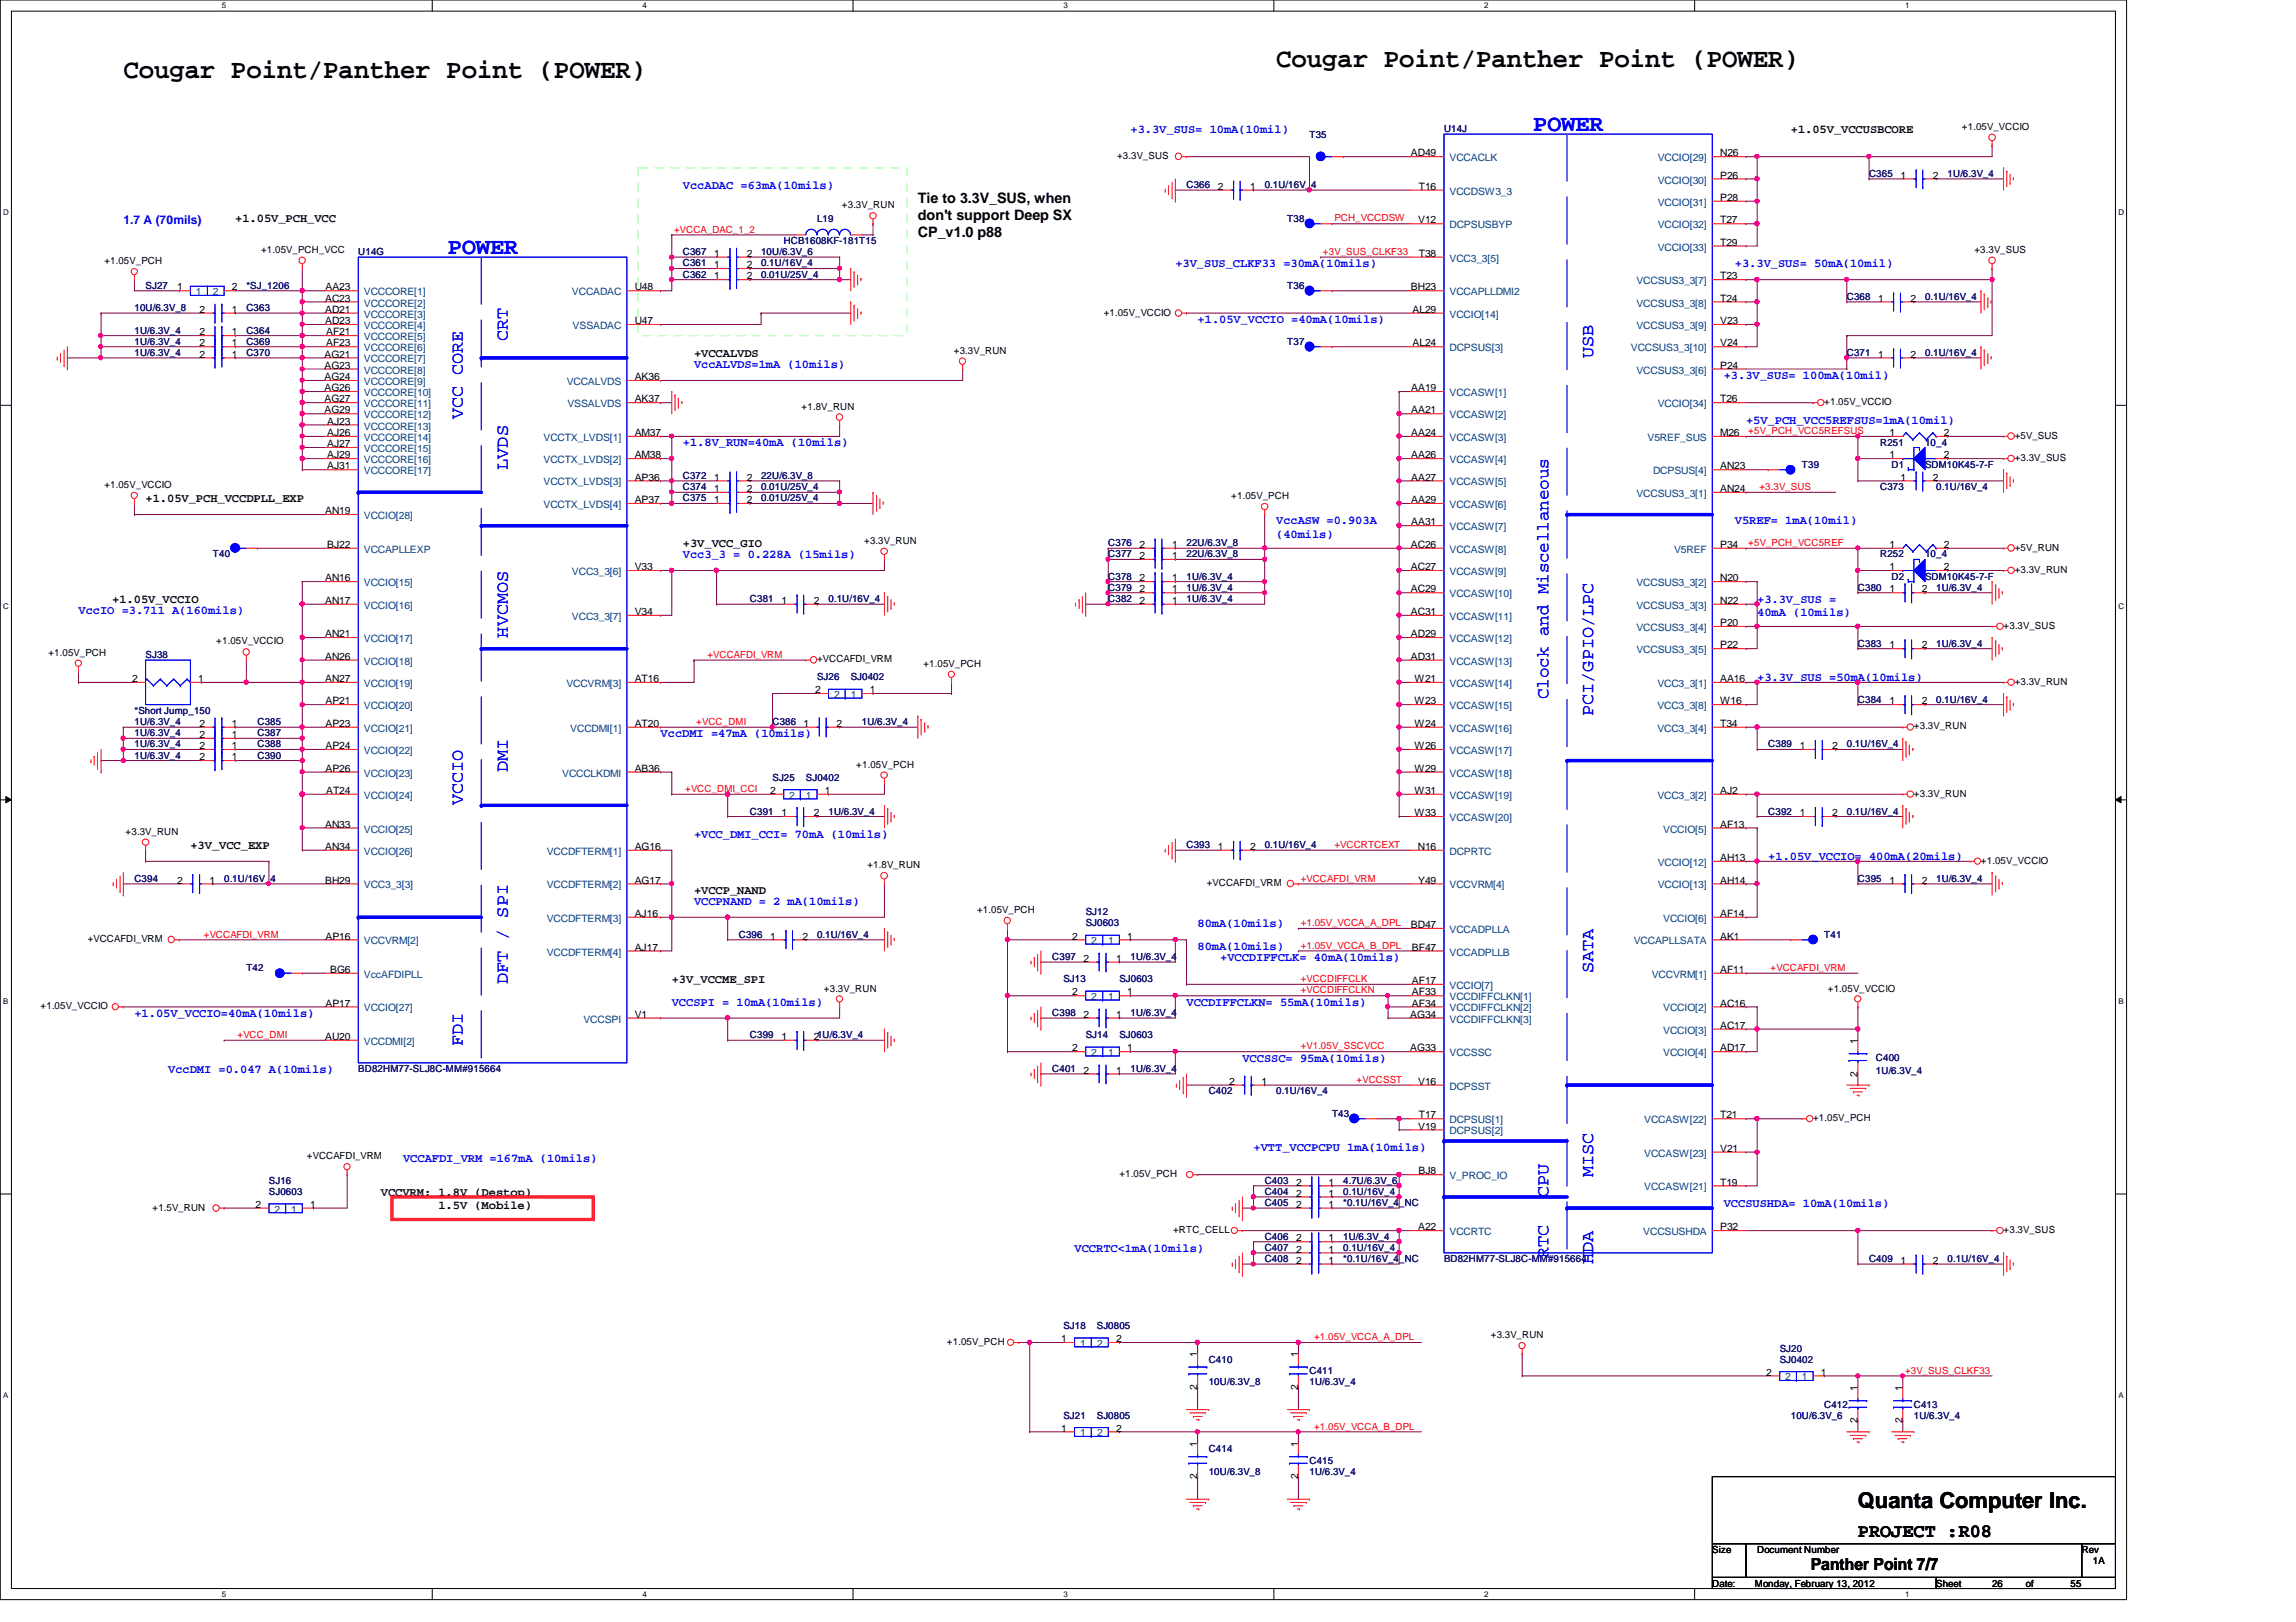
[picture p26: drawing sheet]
<svg xmlns="http://www.w3.org/2000/svg" width="297mm" height="210mm" viewBox="0 0 297 210" stroke-linecap="round" stroke-linejoin="round" font-family="sans-serif">
<defs><g id="words">
<g font-size="3.5">
<text x="16" y="10.1">Cougar Point/Panther Point (POWER)</text>
<text x="165.1" y="8.6">Cougar Point/Panther Point (POWER)</text>
</g>
<g font-size="3" fill="#00f">
<text x="198.4" y="17">POWER</text>
<text x="58" y="32.9">POWER</text>
</g>
<text font-size="2.8" x="240.4" y="195.2">Quanta Computer Inc.</text>
<text font-size="2.5" x="240.4" y="198.9">PROJECT :R08</text>
<g font-size="2.3" fill="#00f">
<text x="65.7" y="44.2" transform="rotate(-90 65.7 44.2)">CRT</text>
<text x="206.1" y="46.3" transform="rotate(-90 206.1 46.3)">USB</text>
<text x="59.9" y="54.3" transform="rotate(-90 59.9 54.3)">VCC CORE</text>
<text x="65.7" y="60.8" transform="rotate(-90 65.7 60.8)">LVDS</text>
<text x="65.7" y="82.5" transform="rotate(-90 65.7 82.5)">HVCMOS</text>
<text x="200.3" y="90.5" transform="rotate(-90 200.3 90.5)">Clock and Miscellaneous</text>
<text x="206.1" y="92.7" transform="rotate(-90 206.1 92.7)">PCI/GPIO/LPC</text>
<text x="65.7" y="99.9" transform="rotate(-90 65.7 99.9)">DMI</text>
<text x="59.9" y="104.2" transform="rotate(-90 59.9 104.2)">VCCIO</text>
<text x="206.1" y="125.9" transform="rotate(-90 206.1 125.9)">SATA</text>
<text x="65.7" y="127.4" transform="rotate(-90 65.7 127.4)">DFT / SPI</text>
<text x="59.9" y="135.4" transform="rotate(-90 59.9 135.4)">FDI</text>
<text x="200.3" y="154.9" transform="rotate(-90 200.3 154.9)">CPU</text>
<text x="206.1" y="152.3" transform="rotate(-90 206.1 152.3)">MISC</text>
<text x="200.3" y="162.9" transform="rotate(-90 200.3 162.9)">RTC</text>
<text x="206.1" y="163.6" transform="rotate(-90 206.1 163.6)">HDA</text>
</g>
<text font-size="2.2" x="234.3" y="203.1">Panther Point 7/7</text>
<g font-size="1.9">
<text x="118.7" y="26.3">Tie to 3.3V_SUS, when</text>
<text x="118.7" y="28.5">don't support Deep SX</text>
<text x="118.7" y="30.7">CP_v1.0 p88</text>
</g>
<g font-size="1.6" fill="#00f">
<text x="146.3" y="17.2">+3.3V_SUS= 10mA(10mil)</text>
<text x="16" y="29">1.7 A (70mils)</text>
<text x="88.3" y="24.4">VccADAC =63mA(10mils)</text>
<text x="152.1" y="34.5">+3V_SUS_CLKF33 =30mA(10mils)</text>
<text x="224.4" y="34.5">+3.3V_SUS= 50mA(10mil)</text>
<text x="154.9" y="41.8">+1.05V_VCCIO =40mA(10mils)</text>
<text x="89.8" y="47.6">VccALVDS=1mA (10mils)</text>
<text x="223" y="49">+3.3V_SUS= 100mA(10mil)</text>
<text x="88.3" y="57.7">+1.8V_RUN=40mA (10mils)</text>
<text x="225.9" y="54.8">+5V_PCH_VCC5REFSUS=1mA(10mil)</text>
<text x="165.1" y="67.9">VccASW =0.903A</text>
<text x="165.1" y="69.6">(40mils)</text>
<text x="224.4" y="67.9">V5REF= 1mA(10mil)</text>
<text x="88.3" y="72.2">Vcc3_3 = 0.228A (15mils)</text>
<text x="227.3" y="78">+3.3V_SUS =</text>
<text x="10.2" y="79.5">VccIO =3.711 A(160mils)</text>
<text x="227.3" y="79.7">40mA (10mils)</text>
<text x="227.3" y="88.1">+3.3V_SUS =50mA(10mils)</text>
<text x="85.5" y="95.4">VccDMI =47mA (10mils)</text>
<text x="89.8" y="108.4">+VCC_DMI_CCI= 70mA (10mils)</text>
<text x="228.8" y="111.3">+1.05V_VCCIO= 400mA(20mils)</text>
<text x="89.8" y="117.1">VCCPNAND = 2 mA(10mils)</text>
<text x="154.9" y="120">80mA(10mils)</text>
<text x="154.9" y="122.9">80mA(10mils)</text>
<text x="157.9" y="124.3">+VCCDIFFCLK= 40mA(10mils)</text>
<text x="17.4" y="131.6">+1.05V_VCCIO=40mA(10mils)</text>
<text x="86.9" y="130.1">VCCSPI = 10mA(10mils)</text>
<text x="153.5" y="130.1">VCCDIFFCLKN= 55mA(10mils)</text>
<text x="160.7" y="137.4">VCCSSC= 95mA(10mils)</text>
<text x="21.8" y="138.8">VccDMI =0.047 A(10mils)</text>
<text x="162.2" y="148.9">+VTT_VCCPCPU 1mA(10mils)</text>
<text x="52.2" y="150.4">VCCAFDI_VRM =167mA (10mils)</text>
<text x="139" y="162">VCCRTC&lt;1mA(10mils)</text>
<text x="223" y="156.2">VCCSUSHDA= 10mA(10mils)</text>
</g>
<g font-size="1.6">
<text x="231.7" y="17.2">+1.05V_VCCUSBCORE</text>
<text x="30.4" y="28.8">+1.05V_PCH_VCC</text>
<text x="89.8" y="46.1">+VCCALVDS</text>
<text x="18.8" y="65">+1.05V_PCH_VCCDPLL_EXP</text>
<text x="88.3" y="70.7">+3V_VCC_GIO</text>
<text x="14.5" y="78">+1.05V_VCCIO</text>
<text x="24.6" y="109.9">+3V_VCC_EXP</text>
<text x="89.8" y="115.7">+VCCP_NAND</text>
<text x="86.9" y="127.2">+3V_VCCME_SPI</text>
<text x="49.3" y="154.7">VCCVRM: 1.8V (Destop)</text>
<text x="56.7" y="156.5">1.5V (Mobile)</text>
</g>
<g font-size="1.3" fill="#000080">
<text x="169.4" y="17.8">T35</text>
<text x="186.8" y="17.1">U14J</text>
<text x="241.8" y="22.9">C365</text>
<text x="252" y="22.9">1U/6.3V_4</text>
<text x="105.7" y="28.7">L19</text>
<text x="153.5" y="24.3">C366</text>
<text x="163.6" y="24.3">0.1U/16V_4</text>
<text x="166.5" y="28.7">T38</text>
<text x="46.4" y="33">U14G</text>
<text x="88.3" y="33">C367</text>
<text x="88.3" y="34.5">C361</text>
<text x="88.3" y="35.9">C362</text>
<text x="98.5" y="33">10U/6.3V_6</text>
<text x="98.5" y="34.5">0.1U/16V_4</text>
<text x="98.5" y="35.9">0.01U/25V_4</text>
<text x="101.4" y="31.6">HCB1608KF-181T15</text>
<text x="17.4" y="40.3">10U/6.3V_8</text>
<text x="18.8" y="37.4">SJ27</text>
<text x="31.9" y="40.3">C363</text>
<text x="31.9" y="37.4">*SJ_1206</text>
<text x="166.5" y="37.4">T36</text>
<text x="238.9" y="38.8">C368</text>
<text x="249" y="38.8">0.1U/16V_4</text>
<text x="17.4" y="46.1">1U/6.3V_4</text>
<text x="17.4" y="44.6">1U/6.3V_4</text>
<text x="17.4" y="43.2">1U/6.3V_4</text>
<text x="31.9" y="46.1">C370</text>
<text x="31.9" y="44.6">C369</text>
<text x="31.9" y="43.2">C364</text>
<text x="166.5" y="44.6">T37</text>
<text x="238.9" y="46.1">C371</text>
<text x="249" y="46.1">0.1U/16V_4</text>
<text x="243.2" y="57.7">R251</text>
<text x="249" y="57.7">10_4</text>
<text x="88.3" y="62">C372</text>
<text x="88.3" y="64.9">C375</text>
<text x="88.3" y="63.4">C374</text>
<text x="98.5" y="62">22U/6.3V_8</text>
<text x="98.5" y="64.9">0.01U/25V_4</text>
<text x="98.5" y="63.4">0.01U/25V_4</text>
<text x="233.1" y="60.5">T39</text>
<text x="243.2" y="63.4">C373</text>
<text x="244.7" y="60.5">D1</text>
<text x="249" y="60.5">SDM10K45-7-F</text>
<text x="250.5" y="63.4">0.1U/16V_4</text>
<text x="143.4" y="70.7">C376</text>
<text x="153.5" y="70.7">22U/6.3V_8</text>
<text x="27.6" y="72.1">T40</text>
<text x="97" y="77.9">C381</text>
<text x="107.2" y="77.9">0.1U/16V_4</text>
<text x="143.4" y="75">C378</text>
<text x="143.4" y="72.1">C377</text>
<text x="143.4" y="77.9">C382</text>
<text x="143.4" y="76.5">C379</text>
<text x="153.5" y="75">1U/6.3V_4</text>
<text x="153.5" y="72.1">22U/6.3V_8</text>
<text x="153.5" y="77.9">1U/6.3V_4</text>
<text x="153.5" y="76.5">1U/6.3V_4</text>
<text x="240.4" y="76.5">C380</text>
<text x="243.2" y="72.1">R252</text>
<text x="244.7" y="75">D2</text>
<text x="249" y="72.1">10_4</text>
<text x="249" y="75">SDM10K45-7-F</text>
<text x="250.5" y="76.5">1U/6.3V_4</text>
<text x="240.4" y="83.7">C383</text>
<text x="250.5" y="83.7">1U/6.3V_4</text>
<text x="18.8" y="85.1">SJ38</text>
<text x="105.7" y="88.1">SJ26</text>
<text x="110.1" y="88.1">SJ0402</text>
<text x="17.4" y="92.4">*Short Jump_150</text>
<text x="17.4" y="95.3">1U/6.3V_4</text>
<text x="17.4" y="93.9">1U/6.3V_4</text>
<text x="33.3" y="95.3">C387</text>
<text x="33.3" y="93.9">C385</text>
<text x="99.9" y="93.9">C386</text>
<text x="111.5" y="93.9">1U/6.3V_4</text>
<text x="240.4" y="90.9">C384</text>
<text x="250.5" y="90.9">0.1U/16V_4</text>
<text x="17.4" y="96.7">1U/6.3V_4</text>
<text x="17.4" y="98.2">1U/6.3V_4</text>
<text x="33.3" y="96.7">C388</text>
<text x="33.3" y="98.2">C390</text>
<text x="99.9" y="101.1">SJ25</text>
<text x="104.3" y="101.1">SJ0402</text>
<text x="228.8" y="96.7">C389</text>
<text x="238.9" y="96.7">0.1U/16V_4</text>
<text x="97" y="105.4">C391</text>
<text x="107.2" y="105.4">1U/6.3V_4</text>
<text x="228.8" y="105.4">C392</text>
<text x="238.9" y="105.4">0.1U/16V_4</text>
<text x="153.5" y="109.8">C393</text>
<text x="163.6" y="109.8">0.1U/16V_4</text>
<text x="17.4" y="114.1">C394</text>
<text x="29" y="114.1">0.1U/16V_4</text>
<text x="140.5" y="118.4">SJ12</text>
<text x="140.5" y="119.9">SJ0603</text>
<text x="240.4" y="114.1">C395</text>
<text x="250.5" y="114.1">1U/6.3V_4</text>
<text x="31.9" y="125.7">T42</text>
<text x="95.6" y="121.3">C396</text>
<text x="105.7" y="121.3">0.1U/16V_4</text>
<text x="136.1" y="124.2">C397</text>
<text x="146.3" y="124.2">1U/6.3V_4</text>
<text x="236" y="121.3">T41</text>
<text x="136.1" y="131.5">C398</text>
<text x="137.6" y="127.1">SJ13</text>
<text x="144.8" y="127.1">SJ0603</text>
<text x="146.3" y="131.5">1U/6.3V_4</text>
<text x="97" y="134.4">C399</text>
<text x="140.5" y="134.4">SJ14</text>
<text x="144.8" y="134.4">SJ0603</text>
<text x="242.7" y="137.3">C400</text>
<text x="46.4" y="138.7">BD82HM77-SLJ8C-MM#915664</text>
<text x="136.1" y="138.7">C401</text>
<text x="146.3" y="138.7">1U/6.3V_4</text>
<text x="156.4" y="141.6">C402</text>
<text x="165.1" y="141.6">0.1U/16V_4</text>
<text x="242.7" y="139">1U/6.3V_4</text>
<text x="172.3" y="144.5">T43</text>
<text x="34.8" y="153.2">SJ16</text>
<text x="34.8" y="154.6">SJ0603</text>
<text x="163.6" y="153.2">C403</text>
<text x="163.6" y="154.6">C404</text>
<text x="173.8" y="153.2">4.7U/6.3V_6</text>
<text x="173.8" y="154.6">0.1U/16V_4</text>
<text x="163.6" y="161.9">C407</text>
<text x="163.6" y="156.1">C405</text>
<text x="163.6" y="160.4">C406</text>
<text x="173.8" y="161.9">0.1U/16V_4</text>
<text x="173.8" y="156.1">*0.1U/16V_4_NC</text>
<text x="173.8" y="160.4">1U/6.3V_4</text>
<text x="163.6" y="163.3">C408</text>
<text x="173.8" y="163.3">*0.1U/16V_4_NC</text>
<text x="186.8" y="163.3">BD82HM77-SLJ8C-MM#915664</text>
<text x="241.8" y="163.3">C409</text>
<text x="252" y="163.3">0.1U/16V_4</text>
<text x="137.6" y="172">SJ18</text>
<text x="141.9" y="172">SJ0805</text>
<text x="156.4" y="176.4">C410</text>
<text x="156.4" y="179.2">10U/6.3V_8</text>
<text x="169.4" y="177.8">C411</text>
<text x="169.4" y="179.2">1U/6.3V_4</text>
<text x="230.2" y="174.9">SJ20</text>
<text x="230.2" y="176.4">SJ0402</text>
<text x="137.6" y="183.6">SJ21</text>
<text x="141.9" y="183.6">SJ0805</text>
<text x="231.7" y="183.6">10U/6.3V_6</text>
<text x="236" y="182.2">C412</text>
<text x="247.6" y="182.2">C413</text>
<text x="247.6" y="183.6">1U/6.3V_4</text>
<text x="156.4" y="188">C414</text>
<text x="156.4" y="190.8">10U/6.3V_8</text>
<text x="169.4" y="189.4">C415</text>
<text x="169.4" y="190.8">1U/6.3V_4</text>
</g>
<g font-size="1.3">
<text x="253.8" y="16.8">+1.05V_VCCIO</text>
<text x="144.5" y="20.6">+3.3V_SUS</text>
<text x="182.5" y="20.2">AD49</text>
<text x="222.5" y="20.2">N26</text>
<text x="222.5" y="23.1">P26</text>
<text x="245.9" y="23.1">1</text>
<text x="250.1" y="23.1">2</text>
<text x="108.9" y="27">+3.3V_RUN</text>
<text x="157.6" y="24.6">2</text>
<text x="161.8" y="24.6">1</text>
<text x="183.5" y="28.9">V12</text>
<text x="183.6" y="24.6">T16</text>
<text x="222.5" y="26">P28</text>
<text x="222.5" y="28.9">T27</text>
<text x="13.5" y="34.2">+1.05V_PCH</text>
<text x="33.8" y="32.7">+1.05V_PCH_VCC</text>
<text x="92.4" y="33.2">1</text>
<text x="92.4" y="34.7">1</text>
<text x="96.6" y="33.2">2</text>
<text x="96.6" y="34.7">2</text>
<text x="183.6" y="33.2">T38</text>
<text x="222.5" y="31.8">T29</text>
<text x="255.4" y="32.7">+3.3V_SUS</text>
<text x="22.9" y="37.6">1</text>
<text x="25.8" y="40.5">2</text>
<text x="30" y="40.5">1</text>
<text x="30" y="37.6">2</text>
<text x="42.1" y="39">AC23</text>
<text x="42.1" y="40.5">AD21</text>
<text x="42.1" y="42">AD23</text>
<text x="42.1" y="37.6">AA23</text>
<text x="82.1" y="37.6">U48</text>
<text x="82.1" y="42">U47</text>
<text x="92.4" y="36.2">1</text>
<text x="96.6" y="36.2">2</text>
<text x="142.8" y="40.9">+1.05V_VCCIO</text>
<text x="182.5" y="37.6">BH23</text>
<text x="182.7" y="40.5">AL29</text>
<text x="222.5" y="42">V23</text>
<text x="222.5" y="39">T24</text>
<text x="222.5" y="36.2">T23</text>
<text x="243" y="39">1</text>
<text x="247.2" y="39">2</text>
<text x="25.8" y="46.3">2</text>
<text x="25.8" y="44.8">2</text>
<text x="25.8" y="43.4">2</text>
<text x="30" y="46.3">1</text>
<text x="30" y="44.8">1</text>
<text x="30" y="43.4">1</text>
<text x="42" y="46.3">AG21</text>
<text x="42" y="47.7">AG23</text>
<text x="42.2" y="43.4">AF21</text>
<text x="42.2" y="44.8">AF23</text>
<text x="123.4" y="45.8">+3.3V_RUN</text>
<text x="182.7" y="44.8">AL24</text>
<text x="222.5" y="47.7">P24</text>
<text x="222.5" y="44.8">V24</text>
<text x="243" y="46.3">1</text>
<text x="247.2" y="46.3">2</text>
<text x="42" y="49.2">AG24</text>
<text x="42" y="50.6">AG26</text>
<text x="42" y="52.1">AG27</text>
<text x="42" y="53.5">AG29</text>
<text x="82.1" y="49.2">AK36</text>
<text x="82.1" y="52.1">AK37</text>
<text x="103.7" y="53">+1.8V_RUN</text>
<text x="182.6" y="50.6">AA19</text>
<text x="182.6" y="53.5">AA21</text>
<text x="222.5" y="52.1">T26</text>
<text x="236" y="52.4">+1.05V_VCCIO</text>
<text x="42.3" y="54.9">AJ23</text>
<text x="42.3" y="56.4">AJ26</text>
<text x="42.3" y="57.9">AJ27</text>
<text x="42.3" y="59.3">AJ29</text>
<text x="82.1" y="56.4">AM37</text>
<text x="82.1" y="59.3">AM38</text>
<text x="182.6" y="56.4">AA24</text>
<text x="182.6" y="59.3">AA26</text>
<text x="222.5" y="56.4">M26</text>
<text x="244.4" y="56.4">1</text>
<text x="244.4" y="59.3">1</text>
<text x="251.5" y="56.4">2</text>
<text x="251.5" y="59.3">2</text>
<text x="260.6" y="56.8">+5V_SUS</text>
<text x="260.6" y="59.6">+3.3V_SUS</text>
<text x="13.5" y="63.2">+1.05V_VCCIO</text>
<text x="42.3" y="60.7">AJ31</text>
<text x="82.1" y="65.1">AP37</text>
<text x="82.1" y="62.2">AP36</text>
<text x="92.4" y="62.2">1</text>
<text x="92.4" y="65.1">1</text>
<text x="92.4" y="63.7">1</text>
<text x="96.6" y="62.2">2</text>
<text x="96.6" y="65.1">2</text>
<text x="96.6" y="63.7">2</text>
<text x="159.3" y="64.6">+1.05V_PCH</text>
<text x="182.6" y="62.2">AA27</text>
<text x="182.6" y="65.1">AA29</text>
<text x="222.5" y="60.7">AN23</text>
<text x="222.5" y="63.7">AN24</text>
<text x="245.9" y="62.2">1</text>
<text x="250.1" y="62.2">2</text>
<text x="42.1" y="66.5">AN19</text>
<text x="42.3" y="70.9">BJ22</text>
<text x="111.8" y="70.4">+3.3V_RUN</text>
<text x="147.4" y="70.9">2</text>
<text x="151.6" y="70.9">1</text>
<text x="182.5" y="70.9">AC26</text>
<text x="182.6" y="68">AA31</text>
<text x="222.5" y="70.9">P34</text>
<text x="244.4" y="70.9">1</text>
<text x="251.5" y="70.9">2</text>
<text x="260.6" y="71.2">+5V_RUN</text>
<text x="42.1" y="75.2">AN16</text>
<text x="82.1" y="73.8">V33</text>
<text x="147.4" y="75.2">2</text>
<text x="147.4" y="72.3">2</text>
<text x="147.4" y="76.7">2</text>
<text x="151.6" y="75.2">1</text>
<text x="151.6" y="72.3">1</text>
<text x="151.6" y="76.7">1</text>
<text x="182.5" y="73.8">AC27</text>
<text x="182.5" y="76.7">AC29</text>
<text x="222.5" y="75.2">N20</text>
<text x="244.4" y="73.8">1</text>
<text x="244.4" y="76.7">1</text>
<text x="248.6" y="76.7">2</text>
<text x="251.5" y="73.8">2</text>
<text x="260.6" y="74.1">+3.3V_RUN</text>
<text x="28" y="83.4">+1.05V_VCCIO</text>
<text x="42.1" y="82.5">AN21</text>
<text x="42.1" y="78.1">AN17</text>
<text x="82.1" y="79.6">V34</text>
<text x="101.1" y="78.1">1</text>
<text x="105.3" y="78.1">2</text>
<text x="147.4" y="78.1">2</text>
<text x="151.6" y="78.1">1</text>
<text x="182.5" y="79.6">AC31</text>
<text x="182.5" y="82.5">AD29</text>
<text x="222.5" y="78.1">N22</text>
<text x="222.5" y="81">P20</text>
<text x="222.5" y="83.9">P22</text>
<text x="244.4" y="83.9">1</text>
<text x="248.6" y="83.9">2</text>
<text x="259.2" y="81.4">+3.3V_SUS</text>
<text x="6.3" y="84.9">+1.05V_PCH</text>
<text x="17.1" y="88.3">2</text>
<text x="25.7" y="88.3">1</text>
<text x="42.1" y="85.4">AN26</text>
<text x="42.1" y="88.3">AN27</text>
<text x="82.1" y="88.3">AT16</text>
<text x="105.4" y="89.7">2</text>
<text x="105.7" y="85.7">+VCCAFDI_VRM</text>
<text x="112.5" y="89.7">1</text>
<text x="119.5" y="86.3">+1.05V_PCH</text>
<text x="182.5" y="85.4">AD31</text>
<text x="183" y="88.3">W21</text>
<text x="222.5" y="88.3">AA16</text>
<text x="260.6" y="88.6">+3.3V_RUN</text>
<text x="25.8" y="95.5">2</text>
<text x="25.8" y="94.1">2</text>
<text x="30" y="95.5">1</text>
<text x="30" y="94.1">1</text>
<text x="42.1" y="91.1">AP21</text>
<text x="42.1" y="94.1">AP23</text>
<text x="82.1" y="94.1">AT20</text>
<text x="104" y="94.1">1</text>
<text x="108.2" y="94.1">2</text>
<text x="183" y="91.1">W23</text>
<text x="183" y="94.1">W24</text>
<text x="222.5" y="94.1">T34</text>
<text x="222.5" y="91.1">W16</text>
<text x="244.4" y="91.1">1</text>
<text x="247.6" y="94.4">+3.3V_RUN</text>
<text x="248.6" y="91.1">2</text>
<text x="25.8" y="96.9">2</text>
<text x="25.8" y="98.4">2</text>
<text x="30" y="96.9">1</text>
<text x="30" y="98.4">1</text>
<text x="42.1" y="99.9">AP26</text>
<text x="42.1" y="96.9">AP24</text>
<text x="82.1" y="99.9">AB36</text>
<text x="110.8" y="99.4">+1.05V_PCH</text>
<text x="183" y="96.9">W26</text>
<text x="183" y="99.9">W29</text>
<text x="232.8" y="96.9">1</text>
<text x="237" y="96.9">2</text>
<text x="42.1" y="107.1">AN33</text>
<text x="42.2" y="102.7">AT24</text>
<text x="99.6" y="102.7">2</text>
<text x="101.1" y="105.6">1</text>
<text x="105.3" y="105.6">2</text>
<text x="106.7" y="102.7">1</text>
<text x="183" y="102.7">W31</text>
<text x="183" y="105.6">W33</text>
<text x="222.5" y="107.1">AF13</text>
<text x="222.5" y="102.7">AJ2</text>
<text x="232.8" y="105.6">1</text>
<text x="237" y="105.6">2</text>
<text x="247.6" y="103.1">+3.3V_RUN</text>
<text x="16.3" y="108">+3.3V_RUN</text>
<text x="42.1" y="110">AN34</text>
<text x="82.1" y="110">AG16</text>
<text x="112.2" y="112.4">+1.8V_RUN</text>
<text x="157.6" y="110">1</text>
<text x="161.8" y="110">2</text>
<text x="183.4" y="110">N16</text>
<text x="222.5" y="111.4">AH13</text>
<text x="256.3" y="111.8">+1.05V_VCCIO</text>
<text x="22.9" y="114.3">2</text>
<text x="27.1" y="114.3">1</text>
<text x="42.1" y="114.3">BH29</text>
<text x="82.1" y="118.7">AJ16</text>
<text x="82.1" y="114.3">AG17</text>
<text x="126.4" y="118.2">+1.05V_PCH</text>
<text x="156.1" y="114.7">+VCCAFDI_VRM</text>
<text x="183.5" y="114.3">Y49</text>
<text x="222.5" y="118.7">AF14</text>
<text x="222.5" y="114.3">AH14</text>
<text x="244.4" y="114.3">1</text>
<text x="248.6" y="114.3">2</text>
<text x="11.3" y="121.9">+VCCAFDI_VRM</text>
<text x="42.1" y="121.6">AP16</text>
<text x="42.7" y="125.9">BG6</text>
<text x="82.1" y="123">AJ17</text>
<text x="99.6" y="121.6">1</text>
<text x="103.8" y="121.6">2</text>
<text x="138.7" y="121.6">2</text>
<text x="140.2" y="124.5">2</text>
<text x="144.4" y="124.5">1</text>
<text x="145.8" y="121.6">1</text>
<text x="182.5" y="120.1">BD47</text>
<text x="182.7" y="123">BF47</text>
<text x="222.5" y="125.9">AF11</text>
<text x="222.5" y="121.6">AK1</text>
<text x="5.2" y="130.6">+1.05V_VCCIO</text>
<text x="42.1" y="130.3">AP17</text>
<text x="82.1" y="131.7">V1</text>
<text x="106.6" y="128.3">+3.3V_RUN</text>
<text x="138.7" y="128.8">2</text>
<text x="140.2" y="131.7">2</text>
<text x="144.4" y="131.7">1</text>
<text x="145.8" y="128.8">1</text>
<text x="182.5" y="131.7">AG34</text>
<text x="182.7" y="128.8">AF33</text>
<text x="182.7" y="130.3">AF34</text>
<text x="182.7" y="127.3">AF17</text>
<text x="222.5" y="130.3">AC16</text>
<text x="236.5" y="128.3">+1.05V_VCCIO</text>
<text x="42.1" y="134.6">AU20</text>
<text x="101.1" y="134.6">1</text>
<text x="105.3" y="134.6">21U/6.3V_4</text>
<text x="138.7" y="136.1">2</text>
<text x="145.8" y="136.1">1</text>
<text x="182.5" y="136.1">AG33</text>
<text x="222.5" y="136.1">AD17</text>
<text x="222.5" y="133.1">AC17</text>
<text x="240.3" y="135.1" transform="rotate(-90 240.3 135.1)">1</text>
<text x="140.2" y="138.9">2</text>
<text x="144.4" y="138.9">1</text>
<text x="159" y="140.4">2</text>
<text x="163.2" y="140.4">1</text>
<text x="183.5" y="140.4">V16</text>
<text x="240.3" y="139.3" transform="rotate(-90 240.3 139.3)">2</text>
<text x="183.5" y="146.2">V19</text>
<text x="183.6" y="144.7">T17</text>
<text x="222.5" y="144.7">T21</text>
<text x="222.5" y="149.1">V21</text>
<text x="234.6" y="145.1">+1.05V_PCH</text>
<text x="39.7" y="150">+VCCAFDI_VRM</text>
<text x="144.8" y="152.3">+1.05V_PCH</text>
<text x="167.7" y="153.4">2</text>
<text x="167.7" y="154.9">2</text>
<text x="171.9" y="153.4">1</text>
<text x="171.9" y="154.9">1</text>
<text x="183.5" y="152">BJ8</text>
<text x="222.5" y="153.4">T19</text>
<text x="19.7" y="156.7">+1.5V_RUN</text>
<text x="33.1" y="156.3">2</text>
<text x="40.1" y="156.3">1</text>
<text x="151.8" y="159.6">+RTC_CELL</text>
<text x="167.7" y="156.3">2</text>
<text x="167.7" y="160.7">2</text>
<text x="171.9" y="156.3">1</text>
<text x="171.9" y="160.7">1</text>
<text x="183.5" y="159.2">A22</text>
<text x="222.5" y="159.2">P32</text>
<text x="259.2" y="159.6">+3.3V_SUS</text>
<text x="167.7" y="162.1">2</text>
<text x="167.7" y="163.5">2</text>
<text x="171.9" y="162.1">1</text>
<text x="171.9" y="163.5">1</text>
<text x="245.9" y="163.5">1</text>
<text x="250.1" y="163.5">2</text>
<text x="137.3" y="173.7">1</text>
<text x="144.4" y="173.7">2</text>
<text x="192.9" y="173.2">+3.3V_RUN</text>
<text x="122.5" y="174">+1.05V_PCH</text>
<text x="154.9" y="179.8" transform="rotate(-90 154.9 179.8)">2</text>
<text x="154.9" y="175.6" transform="rotate(-90 154.9 175.6)">1</text>
<text x="167.9" y="179.8" transform="rotate(-90 167.9 179.8)">2</text>
<text x="167.9" y="175.6" transform="rotate(-90 167.9 175.6)">1</text>
<text x="228.5" y="178">2</text>
<text x="235.6" y="178">1</text>
<text x="240.3" y="180" transform="rotate(-90 240.3 180)">1</text>
<text x="246.1" y="180" transform="rotate(-90 246.1 180)">1</text>
<text x="137.3" y="185.3">1</text>
<text x="144.4" y="185.3">2</text>
<text x="240.3" y="184.2" transform="rotate(-90 240.3 184.2)">2</text>
<text x="246.1" y="184.2" transform="rotate(-90 246.1 184.2)">2</text>
<text x="154.9" y="191.4" transform="rotate(-90 154.9 191.4)">2</text>
<text x="154.9" y="187.2" transform="rotate(-90 154.9 187.2)">1</text>
<text x="167.9" y="191.4" transform="rotate(-90 167.9 191.4)">2</text>
<text x="167.9" y="187.2" transform="rotate(-90 167.9 187.2)">1</text>
<text x="221.5" y="201">Size</text>
<text x="227.3" y="201">Document Number</text>
<text x="269.3" y="201">Rev</text>
<text x="270.8" y="202.4">1A</text>
<text x="221.5" y="205.3">Date:</text>
<text x="227" y="205.3">Monday, February 13, 2012</text>
<text x="250.5" y="205.3">Sheet</text>
<text x="257.7" y="205.3">26</text>
<text x="262.1" y="205.3">of</text>
<text x="267.9" y="205.3">55</text>
</g>
<g font-size="1.3" fill="#004080">
<text x="187.5" y="20.9">VCCACLK</text>
<text x="214.5" y="20.9">VCCIO[29]</text>
<text x="214.5" y="23.7">VCCIO[30]</text>
<text x="187.5" y="29.5">DCPSUSBYP</text>
<text x="187.5" y="25.2">VCCDSW3_3</text>
<text x="214.5" y="26.6">VCCIO[31]</text>
<text x="214.5" y="29.5">VCCIO[32]</text>
<text x="187.5" y="33.9">VCC3_3[5]</text>
<text x="214.5" y="32.4">VCCIO[33]</text>
<text x="25.4" y="38.2">1</text>
<text x="27.6" y="38.2">2</text>
<text x="47.1" y="38.2">VCCCORE[1]</text>
<text x="47.1" y="39.7">VCCCORE[2]</text>
<text x="47.1" y="41.1">VCCCORE[3]</text>
<text x="74" y="38.2">VCCADAC</text>
<text x="187.5" y="41.1">VCCIO[14]</text>
<text x="187.5" y="38.2">VCCAPLLDMI2</text>
<text x="211.7" y="39.7">VCCSUS3_3[8]</text>
<text x="211.7" y="36.8">VCCSUS3_3[7]</text>
<text x="47.1" y="42.6">VCCCORE[4]</text>
<text x="47.1" y="44">VCCCORE[5]</text>
<text x="47.1" y="45.5">VCCCORE[6]</text>
<text x="47.1" y="46.9">VCCCORE[7]</text>
<text x="74.1" y="42.6">VSSADAC</text>
<text x="187.5" y="45.5">DCPSUS[3]</text>
<text x="211" y="45.5">VCCSUS3_3[10]</text>
<text x="211.7" y="42.6">VCCSUS3_3[9]</text>
<text x="47.1" y="48.3">VCCCORE[8]</text>
<text x="47.1" y="49.8">VCCCORE[9]</text>
<text x="47.1" y="51.3">VCCCORE[10]</text>
<text x="47.1" y="52.7">VCCCORE[11]</text>
<text x="73.3" y="49.8">VCCALVDS</text>
<text x="73.4" y="52.7">VSSALVDS</text>
<text x="187.5" y="51.3">VCCASW[1]</text>
<text x="211.7" y="48.3">VCCSUS3_3[6]</text>
<text x="214.5" y="52.7">VCCIO[34]</text>
<text x="47.1" y="54.1">VCCCORE[12]</text>
<text x="47.1" y="55.6">VCCCORE[13]</text>
<text x="47.1" y="57.1">VCCCORE[14]</text>
<text x="47.1" y="58.5">VCCCORE[15]</text>
<text x="47.1" y="59.9">VCCCORE[16]</text>
<text x="70.3" y="57.1">VCCTX_LVDS[1]</text>
<text x="70.3" y="59.9">VCCTX_LVDS[2]</text>
<text x="187.5" y="54.1">VCCASW[2]</text>
<text x="187.5" y="57.1">VCCASW[3]</text>
<text x="187.5" y="59.9">VCCASW[4]</text>
<text x="213.1" y="57.1">V5REF_SUS</text>
<text x="47.1" y="61.4">VCCCORE[17]</text>
<text x="70.3" y="65.7">VCCTX_LVDS[4]</text>
<text x="70.3" y="62.8">VCCTX_LVDS[3]</text>
<text x="187.5" y="62.8">VCCASW[5]</text>
<text x="187.5" y="65.7">VCCASW[6]</text>
<text x="211.7" y="64.3">VCCSUS3_3[1]</text>
<text x="213.9" y="61.4">DCPSUS[4]</text>
<text x="47.1" y="71.5">VCCAPLLEXP</text>
<text x="47.1" y="67.2">VCCIO[28]</text>
<text x="187.5" y="68.6">VCCASW[7]</text>
<text x="187.5" y="71.5">VCCASW[8]</text>
<text x="216.6" y="71.5">V5REF</text>
<text x="47.1" y="75.9">VCCIO[15]</text>
<text x="74" y="74.4">VCC3_3[6]</text>
<text x="187.5" y="74.4">VCCASW[9]</text>
<text x="187.5" y="77.3">VCCASW[10]</text>
<text x="211.7" y="75.9">VCCSUS3_3[2]</text>
<text x="47.1" y="83.1">VCCIO[17]</text>
<text x="47.1" y="78.8">VCCIO[16]</text>
<text x="74" y="80.2">VCC3_3[7]</text>
<text x="187.5" y="80.2">VCCASW[11]</text>
<text x="187.5" y="83.1">VCCASW[12]</text>
<text x="211.7" y="78.8">VCCSUS3_3[3]</text>
<text x="211.7" y="81.7">VCCSUS3_3[4]</text>
<text x="47.1" y="86">VCCIO[18]</text>
<text x="47.1" y="88.9">VCCIO[19]</text>
<text x="73.3" y="88.9">VCCVRM[3]</text>
<text x="187.5" y="86">VCCASW[13]</text>
<text x="187.5" y="88.9">VCCASW[14]</text>
<text x="211.7" y="84.5">VCCSUS3_3[5]</text>
<text x="214.4" y="88.9">VCC3_3[1]</text>
<text x="47.1" y="91.8">VCCIO[20]</text>
<text x="47.1" y="94.7">VCCIO[21]</text>
<text x="73.8" y="94.7">VCCDMI[1]</text>
<text x="107.9" y="90.3">2</text>
<text x="110.1" y="90.3">1</text>
<text x="187.5" y="91.8">VCCASW[15]</text>
<text x="187.5" y="94.7">VCCASW[16]</text>
<text x="214.4" y="94.7">VCC3_3[4]</text>
<text x="214.4" y="91.8">VCC3_3[8]</text>
<text x="47.1" y="100.5">VCCIO[23]</text>
<text x="47.1" y="97.6">VCCIO[22]</text>
<text x="72.7" y="100.5">VCCCLKDMI</text>
<text x="187.5" y="97.6">VCCASW[17]</text>
<text x="187.5" y="100.5">VCCASW[18]</text>
<text x="47.1" y="103.4">VCCIO[24]</text>
<text x="47.1" y="107.7">VCCIO[25]</text>
<text x="102.1" y="103.4">2</text>
<text x="104.3" y="103.4">1</text>
<text x="187.5" y="103.4">VCCASW[19]</text>
<text x="187.5" y="106.3">VCCASW[20]</text>
<text x="214.4" y="103.4">VCC3_3[2]</text>
<text x="215.2" y="107.7">VCCIO[5]</text>
<text x="47.1" y="110.6">VCCIO[26]</text>
<text x="70.7" y="110.6">VCCDFTERM[1]</text>
<text x="187.5" y="110.6">DCPRTC</text>
<text x="214.5" y="112.1">VCCIO[12]</text>
<text x="47.1" y="115">VCC3_3[3]</text>
<text x="70.7" y="119.3">VCCDFTERM[3]</text>
<text x="70.7" y="115">VCCDFTERM[2]</text>
<text x="187.5" y="115">VCCVRM[4]</text>
<text x="214.5" y="115">VCCIO[13]</text>
<text x="215.2" y="119.3">VCCIO[6]</text>
<text x="47.1" y="122.2">VCCVRM[2]</text>
<text x="70.7" y="123.7">VCCDFTERM[4]</text>
<text x="141.2" y="122.2">2</text>
<text x="143.4" y="122.2">1</text>
<text x="187.5" y="123.7">VCCADPLLB</text>
<text x="187.5" y="120.7">VCCADPLLA</text>
<text x="211.4" y="122.2">VCCAPLLSATA</text>
<text x="47.1" y="126.5">VccAFDIPLL</text>
<text x="47.1" y="130.9">VCCIO[27]</text>
<text x="141.2" y="129.5">2</text>
<text x="143.4" y="129.5">1</text>
<text x="187.5" y="129.5">VCCDIFFCLKN[1]</text>
<text x="187.5" y="130.9">VCCDIFFCLKN[2]</text>
<text x="187.5" y="128">VCCIO[7]</text>
<text x="213.7" y="126.5">VCCVRM[1]</text>
<text x="215.2" y="130.9">VCCIO[2]</text>
<text x="47.1" y="135.2">VCCDMI[2]</text>
<text x="75.5" y="132.3">VCCSPI</text>
<text x="141.2" y="136.7">2</text>
<text x="143.4" y="136.7">1</text>
<text x="187.5" y="136.7">VCCSSC</text>
<text x="187.5" y="132.3">VCCDIFFCLKN[3]</text>
<text x="215.2" y="136.7">VCCIO[4]</text>
<text x="215.2" y="133.8">VCCIO[3]</text>
<text x="187.5" y="141">DCPSST</text>
<text x="187.5" y="145.4">DCPSUS[1]</text>
<text x="187.5" y="146.8">DCPSUS[2]</text>
<text x="212.7" y="145.4">VCCASW[22]</text>
<text x="212.7" y="149.7">VCCASW[23]</text>
<text x="187.5" y="152.6">V_PROC_IO</text>
<text x="212.7" y="154.1">VCCASW[21]</text>
<text x="35.5" y="156.9">2</text>
<text x="37.7" y="156.9">1</text>
<text x="187.5" y="159.9">VCCRTC</text>
<text x="212.6" y="159.9">VCCSUSHDA</text>
<text x="139.7" y="174.3">1</text>
<text x="141.9" y="174.3">2</text>
<text x="231" y="178.6">2</text>
<text x="233.1" y="178.6">1</text>
<text x="139.7" y="185.9">1</text>
<text x="141.9" y="185.9">2</text>
</g>
<g font-size="1.3" fill="#f00">
<text x="172.6" y="28.7">PCH_VCCDSW</text>
<text x="87.2" y="30.1">+VCCA_DAC_1_2</text>
<text x="171.2" y="33">+3V_SUS_CLKF33</text>
<text x="226.2" y="56.2">+5V_PCH_VCC5REFSUS</text>
<text x="227.6" y="63.4">+3.3V_SUS</text>
<text x="226.2" y="70.7">+5V_PCH_VCC5REF</text>
<text x="91.5" y="85.1">+VCCAFDI_VRM</text>
<text x="90.1" y="93.8">+VCC_DMI</text>
<text x="88.6" y="102.5">+VCC_DMI_CCI</text>
<text x="172.6" y="109.7">+VCCRTCEXT</text>
<text x="168.3" y="114.1">+VCCAFDI_VRM</text>
<text x="168.3" y="119.8">+1.05V_VCCA_A_DPL</text>
<text x="26.4" y="121.3">+VCCAFDI_VRM</text>
<text x="168.3" y="122.8">+1.05V_VCCA_B_DPL</text>
<text x="229.1" y="125.6">+VCCAFDI_VRM</text>
<text x="168.3" y="127.1">+VCCDIFFCLK</text>
<text x="168.3" y="128.6">+VCCDIFFCLKN</text>
<text x="30.7" y="134.3">+VCC_DMI</text>
<text x="168.3" y="135.8">+V1.05V_SSCVCC</text>
<text x="175.5" y="140.1">+VCCSST</text>
<text x="170" y="173.4">+1.05V_VCCA_A_DPL</text>
<text x="246.5" y="177.8">+3V_SUS_CLKF33</text>
<text x="170" y="185">+1.05V_VCCA_B_DPL</text>
</g>
<g font-size="1">
<text x="28.7" y="1.1">5</text>
<text x="83.1" y="1.1">4</text>
<text x="137.6" y="1.1">3</text>
<text x="192" y="1.1">2</text>
<text x="246.5" y="1.1">1</text>
<text x=".4" y="27.8">D</text>
<text x="274.1" y="27.8">D</text>
<text x=".4" y="78.8">C</text>
<text x="274.1" y="78.8">C</text>
<text x=".4" y="129.9">B</text>
<text x="274.1" y="129.9">B</text>
<text x=".4" y="180.9">A</text>
<text x="274.1" y="180.9">A</text>
<text x="28.7" y="206.6">5</text>
<text x="83.1" y="206.6">4</text>
<text x="137.6" y="206.6">3</text>
<text x="192" y="206.6">2</text>
<text x="246.5" y="206.6">1</text>
</g>
</g></defs>
<path d="M0 0h275.1v207h-275.1zM1.5 1.4h272.2v204.2h-272.2z" fill="none" stroke="#000" stroke-width=".13"/>
<g fill="#fff">
<path d="M28.7 .2h.5v1.1h-.5z"/>
<path d="M28.7 205.7h.5v1.2h-.5z"/>
</g>
<path d="M55.9 0v1.4M55.9 205.6v1.4" fill="none" stroke="#000" stroke-width=".13"/>
<g fill="#fff">
<path d="M83.1 .2h.6v1.1h-.6z"/>
<path d="M83.1 205.7h.6v1.2h-.6z"/>
</g>
<path d="M110.4 0v1.4M110.4 205.6v1.4" fill="none" stroke="#000" stroke-width=".13"/>
<g fill="#fff">
<path d="M137.6 .2h.5v1.1h-.5z"/>
<path d="M137.6 205.7h.5v1.2h-.5z"/>
</g>
<path d="M164.8 0v1.4M164.8 205.6v1.4" fill="none" stroke="#000" stroke-width=".13"/>
<g fill="#fff">
<path d="M192 .2h.6v1.1h-.6z"/>
<path d="M192 205.7h.6v1.2h-.6z"/>
</g>
<path d="M219.2 0v1.4M219.2 205.6v1.4" fill="none" stroke="#000" stroke-width=".13"/>
<g fill="#fff">
<path d="M246.5 .2h.5v1.1h-.5z"/>
<path d="M246.5 205.7h.5v1.2h-.5z"/>
<path d="M.4 26.9h.7v1.2h-.7z"/>
<path d="M274.1 26.9h.7v1.2h-.7z"/>
<path d="M.4 77.9h.7v1.2h-.7z"/>
<path d="M274.1 77.9h.7v1.2h-.7z"/>
</g>
<path d="M0 52.5h1.5M273.7 52.5h1.4" fill="none" stroke="#000" stroke-width=".13"/>
<g fill="#fff">
<path d="M.4 129h.7v1.1h-.7z"/>
<path d="M274.1 129h.6v1.1h-.6z"/>
</g>
<path d="M0 103.5h1.5M.8 103.1l.7 .4-.7 .4zM273.7 103.5l.7-.4v.8zM273.7 103.5h1.4" fill="none" stroke="#000" stroke-width=".13"/>
<path d="M.8 103.1l.7 .4-.7 .4zM273.7 103.5l.7-.4v.8z" fill="#000"/>
<g fill="#fff">
<path d="M.4 180h.7v1.1h-.7z"/>
<path d="M274.1 180h.6v1.1h-.6z"/>
</g>
<path d="M0 154.5h1.5M273.7 154.5h1.4" fill="none" stroke="#000" stroke-width=".13"/>
<path d="M39.1 37.6h.1M39.1 39.1h.1M39.1 37.6h2.9M39.1 39.1h2.9" fill="none" stroke="#800040" stroke-width=".13"/>
<circle cx="39.1" cy="39" r=".29" fill="#f0f"/>
<circle cx="39.1" cy="39" r=".29" fill="none" stroke="#f0f" stroke-width=".13"/>
<g fill="none" stroke="#800040" stroke-width=".13">
<path d="M39.1 40.5h.1M39.1 42h.1M39.1 43.4h.1M39.1 44.9h.1M39.1 46.3h.1M39.1 47.8h.1M39.1 49.2h.1M39.1 40.5h2.9M39.1 42h2.9M39.1 43.4h2.9M39.1 44.9h2.9M39.1 46.3h2.9"/>
<path d="M39.1 47.8h2.9M39.1 49.2h2.9"/>
</g>
<circle cx="39.1" cy="49.2" r=".27" fill="#f0f"/>
<circle cx="39.1" cy="49.2" r=".27" fill="none" stroke="#f0f" stroke-width=".13"/>
<path d="M39.1 50.7h.1M39.1 52.1h.1M39.1 50.7h2.9M39.1 52.1h2.9" fill="none" stroke="#800040" stroke-width=".13"/>
<circle cx="39.1" cy="52.1" r=".29" fill="#f0f"/>
<circle cx="39.1" cy="52.1" r=".29" fill="none" stroke="#f0f" stroke-width=".13"/>
<path d="M39.1 53.6h.1M39.1 55h.1M39.1 53.6h2.9M39.1 55h2.9" fill="none" stroke="#800040" stroke-width=".13"/>
<circle cx="39.1" cy="55" r=".27" fill="#f0f"/>
<circle cx="39.1" cy="55" r=".27" fill="none" stroke="#f0f" stroke-width=".13"/>
<path d="M39.1 56.5h.1M39.1 57.9h.1M39.1 56.5h2.9M39.1 57.9h2.9" fill="none" stroke="#800040" stroke-width=".13"/>
<circle cx="39.1" cy="57.9" r=".29" fill="#f0f"/>
<circle cx="39.1" cy="57.9" r=".29" fill="none" stroke="#f0f" stroke-width=".13"/>
<path d="M39.1 56.5h.1M39.1 56.5v1.4" fill="none" stroke="#800040" stroke-width=".13"/>
<circle cx="39.1" cy="56.4" r=".27" fill="#f0f"/>
<circle cx="39.1" cy="56.4" r=".27" fill="none" stroke="#f0f" stroke-width=".13"/>
<path d="M39.1 55h.1M39.1 55v1.5" fill="none" stroke="#800040" stroke-width=".13"/>
<circle cx="39.1" cy="55" r=".27" fill="#f0f"/>
<circle cx="39.1" cy="55" r=".27" fill="none" stroke="#f0f" stroke-width=".13"/>
<path d="M39.1 46.3h.1M39.1 46.3v1.5" fill="none" stroke="#800040" stroke-width=".13"/>
<circle cx="39.1" cy="46.3" r=".29" fill="#f0f"/>
<circle cx="39.1" cy="46.3" r=".29" fill="none" stroke="#f0f" stroke-width=".13"/>
<path d="M39.1 44.9h.1M39.1 44.9v1.4" fill="none" stroke="#800040" stroke-width=".13"/>
<circle cx="39.1" cy="44.8" r=".29" fill="#f0f"/>
<circle cx="39.1" cy="44.8" r=".29" fill="none" stroke="#f0f" stroke-width=".13"/>
<path d="M39.1 43.4h.1M39.1 43.4v1.5" fill="none" stroke="#800040" stroke-width=".13"/>
<circle cx="39.1" cy="43.4" r=".29" fill="#f0f"/>
<circle cx="39.1" cy="43.4" r=".29" fill="none" stroke="#f0f" stroke-width=".13"/>
<path d="M39.1 42h.1M39.1 42v1.4" fill="none" stroke="#800040" stroke-width=".13"/>
<circle cx="39.1" cy="41.9" r=".27" fill="#f0f"/>
<circle cx="39.1" cy="41.9" r=".27" fill="none" stroke="#f0f" stroke-width=".13"/>
<path d="M39.1 37.6h.1M39.1 37.6v1.5M39.1 52.1h.1M39.1 49.2h.1M39.1 47.8h.1M39.1 47.8v2.9M39.1 52.1v1.5" fill="none" stroke="#800040" stroke-width=".13"/>
<circle cx="39.1" cy="47.7" r=".27" fill="#f0f"/>
<circle cx="39.1" cy="47.7" r=".27" fill="none" stroke="#f0f" stroke-width=".13"/>
<path d="M39.1 59.4h.1M39.1 59.4v1.4M39.1 59.4h2.9M39.1 60.8h.1M39.1 60.8h2.9" fill="none" stroke="#800040" stroke-width=".13"/>
<circle cx="39.1" cy="59.3" r=".29" fill="#f0f"/>
<circle cx="39.1" cy="59.3" r=".29" fill="none" stroke="#f0f" stroke-width=".13"/>
<g fill="none" stroke="#800040" stroke-width=".13">
<path d="M17.4 36.2h.1M17.4 36.2v1.4M39.1 57.9h.1M39.1 57.9v1.5M17.4 65.2h.1M17.4 65.2v1.4M39.1 75.3h.1M39.1 78.2h.1M39.1 75.3h2.9M39.1 78.2h2.9M39.1 82.5h.1M39.1 85.4h.1"/>
<path d="M39.1 82.5h2.9M39.1 85.4h2.9"/>
</g>
<circle cx="39.1" cy="85.4" r=".27" fill="#f0f"/>
<circle cx="39.1" cy="85.4" r=".27" fill="none" stroke="#f0f" stroke-width=".13"/>
<path d="M39.1 88.3h.1M39.1 91.2h.1M39.1 94.1h.1M39.1 88.3h2.9M39.1 91.2h2.9M39.1 94.1h2.9" fill="none" stroke="#800040" stroke-width=".13"/>
<circle cx="39.1" cy="94.1" r=".29" fill="#f0f"/>
<circle cx="39.1" cy="94.1" r=".29" fill="none" stroke="#f0f" stroke-width=".13"/>
<path d="M39.1 97h.1M39.1 99.9h.1M39.1 97h2.9M39.1 99.9h2.9M39.1 102.8h.1M39.1 102.8h2.9" fill="none" stroke="#800040" stroke-width=".13"/>
<circle cx="39.1" cy="102.8" r=".29" fill="#f0f"/>
<circle cx="39.1" cy="102.8" r=".29" fill="none" stroke="#f0f" stroke-width=".13"/>
<path d="M39.1 99.9h.1M39.1 99.9v2.9M39.1 107.1h.1M39.1 110h.1M39.1 107.1h2.9M39.1 110h2.9" fill="none" stroke="#800040" stroke-width=".13"/>
<circle cx="39.1" cy="102.8" r=".29" fill="#f0f"/>
<circle cx="39.1" cy="102.8" r=".29" fill="none" stroke="#f0f" stroke-width=".13"/>
<circle cx="39.1" cy="99.9" r=".27" fill="#f0f"/>
<circle cx="39.1" cy="99.9" r=".27" fill="none" stroke="#f0f" stroke-width=".13"/>
<path d="M39.1 88.3h.1M39.1 88.3v2.9" fill="none" stroke="#800040" stroke-width=".13"/>
<circle cx="39.1" cy="88.3" r=".29" fill="#f0f"/>
<circle cx="39.1" cy="88.3" r=".29" fill="none" stroke="#f0f" stroke-width=".13"/>
<path d="M39.1 75.3h.1M39.1 75.3v2.9M39.1 95.5h.1M39.1 85.4h.1M39.1 85.4v2.9M39.1 95.5v1.5" fill="none" stroke="#800040" stroke-width=".13"/>
<circle cx="39.1" cy="78.1" r=".27" fill="#f0f"/>
<circle cx="39.1" cy="78.1" r=".27" fill="none" stroke="#f0f" stroke-width=".13"/>
<path d="M39.1 107.1h.1M39.1 107.1v2.9" fill="none" stroke="#800040" stroke-width=".13"/>
<circle cx="39.1" cy="107.1" r=".27" fill="#f0f"/>
<circle cx="39.1" cy="107.1" r=".27" fill="none" stroke="#f0f" stroke-width=".13"/>
<path d="M39.1 82.5h.1M39.1 82.5v2.9" fill="none" stroke="#800040" stroke-width=".13"/>
<circle cx="39.1" cy="82.5" r=".29" fill="#f0f"/>
<circle cx="39.1" cy="82.5" r=".29" fill="none" stroke="#f0f" stroke-width=".13"/>
<path d="M39.1 78.2h.1M39.1 78.2v4.3" fill="none" stroke="#800040" stroke-width=".13"/>
<circle cx="39.1" cy="78.1" r=".27" fill="#f0f"/>
<circle cx="39.1" cy="78.1" r=".27" fill="none" stroke="#f0f" stroke-width=".13"/>
<g fill="none" stroke="#800040" stroke-width=".13">
<path d="M85.5 42h.1M85.5 42h13M85.5 79.6h.1M85.5 73.8h.1M85.5 79.6h1.4M85.5 73.8h7.2M86.9 73.8h.1M23.2 121.6h.1M23.2 121.6h18.8M29 134.6h.1M29 134.6h13M29 156.3h.1"/>
<path d="M29 156.3h4.3M40.6 156.3h.1M40.6 156.3h4.3"/>
</g>
<circle cx="92.6" cy="73.8" r=".27" fill="#f0f"/>
<circle cx="92.6" cy="73.8" r=".27" fill="none" stroke="#f0f" stroke-width=".13"/>
<circle cx="86.9" cy="73.8" r=".29" fill="#f0f"/>
<circle cx="86.9" cy="73.8" r=".29" fill="none" stroke="#f0f" stroke-width=".13"/>
<path d="M92.7 73.8h.1M92.7 73.8h21.7" fill="none" stroke="#800040" stroke-width=".13"/>
<circle cx="92.6" cy="73.8" r=".27" fill="#f0f"/>
<circle cx="92.6" cy="73.8" r=".27" fill="none" stroke="#f0f" stroke-width=".13"/>
<g fill="none" stroke="#800040" stroke-width=".13">
<path d="M114.4 72.4h.1M114.4 72.4v1.4M89.8 85.4h.1M89.8 85.4h14.5M85.5 110h.1M85.5 118.7h.1M85.5 110h1.4M85.5 118.7h1.4M86.9 110h.1M86.9 118.7h.1M86.9 110v4.4M86.9 118.7v4.4h-1.4"/>
<path d="M85.5 123.1h.1"/>
</g>
<circle cx="86.9" cy="118.7" r=".29" fill="#f0f"/>
<circle cx="86.9" cy="118.7" r=".29" fill="none" stroke="#f0f" stroke-width=".13"/>
<path d="M85.5 131.7h.1M85.5 131.7h23.1M94.1 131.7h.1" fill="none" stroke="#800040" stroke-width=".13"/>
<circle cx="94.1" cy="131.7" r=".29" fill="#f0f"/>
<circle cx="94.1" cy="131.7" r=".29" fill="none" stroke="#f0f" stroke-width=".13"/>
<g fill="none" stroke="#800040" stroke-width=".13">
<path d="M225.9 29h.1M227.3 26h.1M227.3 26v3h-1.4M16 114.4h.1M16 114.4h7.2M18.8 110h.1M18.8 110v1.5M86.9 102.8h.1M86.9 102.8h7.2M105.7 105.7h.1M105.7 105.7h8.7M94.1 131.7h.1"/>
<path d="M94.1 131.7v2.9M104.3 121.6h.1M104.3 121.6h10.1M105.7 134.6h.1M105.7 134.6h8.7M108.6 130.3h.1M108.6 130.3v1.4"/>
</g>
<circle cx="227.3" cy="26" r=".27" fill="#f0f"/>
<circle cx="227.3" cy="26" r=".27" fill="none" stroke="#f0f" stroke-width=".13"/>
<path d="M181 88.3h.1M181 88.3v2.9" fill="none" stroke="#800040" stroke-width=".13"/>
<circle cx="181" cy="91.2" r=".27" fill="#f0f"/>
<circle cx="181" cy="91.2" r=".27" fill="none" stroke="#f0f" stroke-width=".13"/>
<circle cx="181" cy="88.3" r=".29" fill="#f0f"/>
<circle cx="181" cy="88.3" r=".29" fill="none" stroke="#f0f" stroke-width=".13"/>
<path d="M181 91.2h.1M181 91.2v2.9" fill="none" stroke="#800040" stroke-width=".13"/>
<circle cx="181" cy="94.1" r=".29" fill="#f0f"/>
<circle cx="181" cy="94.1" r=".29" fill="none" stroke="#f0f" stroke-width=".13"/>
<circle cx="181" cy="91.2" r=".27" fill="#f0f"/>
<circle cx="181" cy="91.2" r=".27" fill="none" stroke="#f0f" stroke-width=".13"/>
<g fill="none" stroke="#800040" stroke-width=".13">
<path d="M227.3 20.3h.1M227.3 20.3v2.9M181 85.4h.1M181 88.3h.1M181 91.2h.1M181 94.1h.1M181 97h.1M181 85.4h1.5M181 88.3h1.5M181 91.2h1.5M181 94.1h1.5M181 97h1.5"/>
<path d="M181 85.4v2.9M181 94.1v2.9M227.3 94.1h.1M227.3 94.1h18.9M225.9 111.5h.1M225.9 111.5h1.4"/>
</g>
<circle cx="227.3" cy="94.1" r=".29" fill="#f0f"/>
<circle cx="227.3" cy="94.1" r=".29" fill="none" stroke="#f0f" stroke-width=".13"/>
<path d="M240.4 159.3h.1M240.4 159.3h17.3" fill="none" stroke="#800040" stroke-width=".13"/>
<circle cx="240.3" cy="159.2" r=".29" fill="#f0f"/>
<circle cx="240.3" cy="159.2" r=".29" fill="none" stroke="#f0f" stroke-width=".13"/>
<path d="M227.3 130.3h.1M227.3 130.3v2.9" fill="none" stroke="#800040" stroke-width=".13"/>
<circle cx="227.3" cy="133.2" r=".29" fill="#f0f"/>
<circle cx="227.3" cy="133.2" r=".29" fill="none" stroke="#f0f" stroke-width=".13"/>
<path d="M179.6 128.9h.1M179.6 128.9h2.9M225.9 136.1h.1M225.9 136.1h1.4" fill="none" stroke="#800040" stroke-width=".13"/>
<circle cx="179.5" cy="128.8" r=".26" fill="#f0f"/>
<circle cx="179.5" cy="128.8" r=".26" fill="none" stroke="#f0f" stroke-width=".13"/>
<path d="M227.3 75.3h.1M227.3 75.3v2.9M225.9 94.1h.1M225.9 94.1h1.4" fill="none" stroke="#800040" stroke-width=".13"/>
<circle cx="227.3" cy="78.1" r=".27" fill="#f0f"/>
<circle cx="227.3" cy="78.1" r=".27" fill="none" stroke="#f0f" stroke-width=".13"/>
<path d="M225.9 83.9h.1M227.3 81.1h.1M227.3 81.1v2.8h-1.4" fill="none" stroke="#800040" stroke-width=".13"/>
<circle cx="227.3" cy="81" r=".29" fill="#f0f"/>
<circle cx="227.3" cy="81" r=".29" fill="none" stroke="#f0f" stroke-width=".13"/>
<path d="M225.9 44.9h.1M227.3 42h.1M227.3 42v2.9h-1.4M225.9 63.7h.1M225.9 63.7h11.6M168 123.1h.1M168 123.1h14.5" fill="none" stroke="#800040" stroke-width=".13"/>
<circle cx="227.3" cy="41.9" r=".27" fill="#f0f"/>
<circle cx="227.3" cy="41.9" r=".27" fill="none" stroke="#f0f" stroke-width=".13"/>
<path d="M181 144.8h.1M181 144.8h1.5" fill="none" stroke="#800040" stroke-width=".13"/>
<circle cx="181" cy="144.8" r=".29" fill="#f0f"/>
<circle cx="181" cy="144.8" r=".29" fill="none" stroke="#f0f" stroke-width=".13"/>
<path d="M181 82.5h.1M181 82.5v2.9M227.3 149.1h.1M227.3 149.1v4.4" fill="none" stroke="#800040" stroke-width=".13"/>
<circle cx="181" cy="85.4" r=".27" fill="#f0f"/>
<circle cx="181" cy="85.4" r=".27" fill="none" stroke="#f0f" stroke-width=".13"/>
<circle cx="181" cy="82.5" r=".29" fill="#f0f"/>
<circle cx="181" cy="82.5" r=".29" fill="none" stroke="#f0f" stroke-width=".13"/>
<path d="M225.9 114.4h.1M225.9 114.4h1.4M227.3 114.4h.1M227.3 114.4v4.3" fill="none" stroke="#800040" stroke-width=".13"/>
<circle cx="227.3" cy="114.3" r=".27" fill="#f0f"/>
<circle cx="227.3" cy="114.3" r=".27" fill="none" stroke="#f0f" stroke-width=".13"/>
<path d="M153.5 40.5h.1M153.5 40.5h29M181 65.2h.1M181 65.2v2.8M225.9 133.2h.1M225.9 133.2h1.4M227.3 133.2h.1M227.3 133.2v2.9" fill="none" stroke="#800040" stroke-width=".13"/>
<circle cx="181" cy="68" r=".29" fill="#f0f"/>
<circle cx="181" cy="68" r=".29" fill="none" stroke="#f0f" stroke-width=".13"/>
<circle cx="181" cy="65.1" r=".29" fill="#f0f"/>
<circle cx="181" cy="65.1" r=".29" fill="none" stroke="#f0f" stroke-width=".13"/>
<path d="M181 53.6h.1M181 53.6v2.9" fill="none" stroke="#800040" stroke-width=".13"/>
<circle cx="181" cy="56.4" r=".27" fill="#f0f"/>
<circle cx="181" cy="56.4" r=".27" fill="none" stroke="#f0f" stroke-width=".13"/>
<circle cx="181" cy="53.5" r=".29" fill="#f0f"/>
<circle cx="181" cy="53.5" r=".29" fill="none" stroke="#f0f" stroke-width=".13"/>
<path d="M181 56.5h.1M181 56.5v2.9" fill="none" stroke="#800040" stroke-width=".13"/>
<circle cx="181" cy="59.3" r=".29" fill="#f0f"/>
<circle cx="181" cy="59.3" r=".29" fill="none" stroke="#f0f" stroke-width=".13"/>
<circle cx="181" cy="56.4" r=".27" fill="#f0f"/>
<circle cx="181" cy="56.4" r=".27" fill="none" stroke="#f0f" stroke-width=".13"/>
<path d="M181 76.7h.1M181 76.7v2.9" fill="none" stroke="#800040" stroke-width=".13"/>
<circle cx="181" cy="76.7" r=".27" fill="#f0f"/>
<circle cx="181" cy="76.7" r=".27" fill="none" stroke="#f0f" stroke-width=".13"/>
<g fill="none" stroke="#800040" stroke-width=".13">
<path d="M181 50.7h.1M181 53.6h.1M181 56.5h.1M181 59.4h.1M181 50.7h1.5M181 53.6h1.5M181 56.5h1.5M181 59.4h1.5M181 65.2h.1M181 62.2h.1M181 65.2h1.5M181 62.2v3"/>
<path d="M181 62.2h1.5"/>
</g>
<circle cx="181" cy="62.2" r=".27" fill="#f0f"/>
<circle cx="181" cy="62.2" r=".27" fill="none" stroke="#f0f" stroke-width=".13"/>
<path d="M181 59.4h.1M181 59.4v2.8M181 68h.1M181 79.6h.1M181 68h1.5M181 79.6h1.5M181 82.5h.1M181 82.5h1.5" fill="none" stroke="#800040" stroke-width=".13"/>
<circle cx="181" cy="79.6" r=".29" fill="#f0f"/>
<circle cx="181" cy="79.6" r=".29" fill="none" stroke="#f0f" stroke-width=".13"/>
<path d="M181 79.6h.1M181 76.7h.1M181 73.8h.1M181 79.6v2.9M181 76.7h1.5M181 73.8h1.5" fill="none" stroke="#800040" stroke-width=".13"/>
<circle cx="181" cy="73.8" r=".29" fill="#f0f"/>
<circle cx="181" cy="73.8" r=".29" fill="none" stroke="#f0f" stroke-width=".13"/>
<path d="M181 50.7h.1M181 50.7v2.9M179.6 130.3h.1M179.6 130.3v1.4" fill="none" stroke="#800040" stroke-width=".13"/>
<circle cx="179.5" cy="130.3" r=".27" fill="#f0f"/>
<circle cx="179.5" cy="130.3" r=".27" fill="none" stroke="#f0f" stroke-width=".13"/>
<path d="M225.9 36.2h.1M225.9 36.2h1.4M181 73.8h.1M181 73.8v2.9M240.4 81.1h.1M240.4 81.1h17.3" fill="none" stroke="#800040" stroke-width=".13"/>
<circle cx="240.3" cy="81" r=".29" fill="#f0f"/>
<circle cx="240.3" cy="81" r=".29" fill="none" stroke="#f0f" stroke-width=".13"/>
<path d="M225.9 78.2h.1M225.9 78.2h1.4M225.9 107.1h.1M225.9 107.1h1.4M227.3 102.8h.1M227.3 102.8h18.9" fill="none" stroke="#800040" stroke-width=".13"/>
<circle cx="227.3" cy="102.8" r=".29" fill="#f0f"/>
<circle cx="227.3" cy="102.8" r=".29" fill="none" stroke="#f0f" stroke-width=".13"/>
<path d="M238.9 46.3h.1M238.9 46.3v1.5" fill="none" stroke="#800040" stroke-width=".13"/>
<circle cx="238.9" cy="46.3" r=".29" fill="#f0f"/>
<circle cx="238.9" cy="46.3" r=".29" fill="none" stroke="#f0f" stroke-width=".13"/>
<path d="M172.3 29h.1M172.3 29h10.2M181 99.9h.1M181 99.9v2.9M162.2 110h.1M162.2 110h20.3M225.9 144.8h.1M225.9 144.8h1.4" fill="none" stroke="#800040" stroke-width=".13"/>
<circle cx="181" cy="99.9" r=".27" fill="#f0f"/>
<circle cx="181" cy="99.9" r=".27" fill="none" stroke="#f0f" stroke-width=".13"/>
<path d="M181 105.7h.1M181 102.8h.1M181 105.7h1.5M181 102.8h1.5" fill="none" stroke="#800040" stroke-width=".13"/>
<circle cx="181" cy="102.8" r=".29" fill="#f0f"/>
<circle cx="181" cy="102.8" r=".29" fill="none" stroke="#f0f" stroke-width=".13"/>
<path d="M181 99.9h.1M181 97h.1M181 97v2.9M181 99.9h1.5M181 102.8h.1M181 102.8v2.9" fill="none" stroke="#800040" stroke-width=".13"/>
<circle cx="181" cy="97" r=".29" fill="#f0f"/>
<circle cx="181" cy="97" r=".29" fill="none" stroke="#f0f" stroke-width=".13"/>
<g fill="none" stroke="#800040" stroke-width=".13">
<path d="M225.9 39.1h.1M225.9 26h.1M225.9 39.1h1.4M225.9 26h1.4M225.9 81.1h.1M225.9 88.3h.1M225.9 81.1h1.4M225.9 88.3h1.4M168 114.4h.1M168 114.4h14.5M225.9 118.7h.1M225.9 118.7h1.4"/>
<path d="M153.5 127.4h.1M153.5 127.4h29M179.6 130.3h.1M179.6 130.3h2.9M225.9 130.3h.1M225.9 130.3h1.4M163.6 140.4h.1M163.6 140.4h18.9"/>
</g>
<circle cx="227.3" cy="88.3" r=".29" fill="#f0f"/>
<circle cx="227.3" cy="88.3" r=".29" fill="none" stroke="#f0f" stroke-width=".13"/>
<path d="M227.3 88.3h.1M227.3 88.3v2.9M152.1 136.1h.1M152.1 136.1h30.4" fill="none" stroke="#800040" stroke-width=".13"/>
<circle cx="152" cy="136.1" r=".27" fill="#f0f"/>
<circle cx="152" cy="136.1" r=".27" fill="none" stroke="#f0f" stroke-width=".13"/>
<g fill="none" stroke="#800040" stroke-width=".13">
<path d="M170.9 33.3h.1M170.9 33.3h11.6M172.3 37.6h.1M172.3 37.6h10.2M173.8 20.3h.1M173.8 20.3h8.7M225.9 20.3h.1M225.9 20.3h1.4M227.3 39.1h.1M227.3 39.1v2.9h-1.4M225.9 42h.1M225.9 75.3h.1"/>
<path d="M225.9 75.3h1.4M179.6 131.7h.1M179.6 131.7h2.9M225.9 125.9h.1M225.9 125.9h14.5"/>
</g>
<circle cx="227.3" cy="20.2" r=".27" fill="#f0f"/>
<circle cx="227.3" cy="20.2" r=".27" fill="none" stroke="#f0f" stroke-width=".13"/>
<path d="M225.9 31.8h.1M227.3 29h.1M227.3 29v2.8h-1.4" fill="none" stroke="#800040" stroke-width=".13"/>
<circle cx="227.3" cy="28.9" r=".29" fill="#f0f"/>
<circle cx="227.3" cy="28.9" r=".29" fill="none" stroke="#f0f" stroke-width=".13"/>
<path d="M225.9 23.2h.1M225.9 23.2h1.4M227.3 36.2h.1M227.3 36.2v2.9" fill="none" stroke="#800040" stroke-width=".13"/>
<circle cx="227.3" cy="39" r=".29" fill="#f0f"/>
<circle cx="227.3" cy="39" r=".29" fill="none" stroke="#f0f" stroke-width=".13"/>
<path d="M225.9 149.1h.1M225.9 149.1h1.4" fill="none" stroke="#800040" stroke-width=".13"/>
<circle cx="227.3" cy="149.1" r=".27" fill="#f0f"/>
<circle cx="227.3" cy="149.1" r=".27" fill="none" stroke="#f0f" stroke-width=".13"/>
<path d="M225.9 153.5h.1M225.9 153.5h1.4M168 173.7h.1M168 173.7h15.9" fill="none" stroke="#800040" stroke-width=".13"/>
<circle cx="167.9" cy="173.7" r=".29" fill="#f0f"/>
<circle cx="167.9" cy="173.7" r=".29" fill="none" stroke="#f0f" stroke-width=".13"/>
<path d="M154.9 173.7h.1M154.9 173.7h13.1" fill="none" stroke="#800040" stroke-width=".13"/>
<circle cx="154.9" cy="173.7" r=".29" fill="#f0f"/>
<circle cx="154.9" cy="173.7" r=".29" fill="none" stroke="#f0f" stroke-width=".13"/>
<path d="M154.9 185.3h.1M154.9 185.3h29M168 185.3h.1" fill="none" stroke="#800040" stroke-width=".13"/>
<circle cx="168" cy="185.3" r=".27" fill="#f0f"/>
<circle cx="168" cy="185.3" r=".27" fill="none" stroke="#f0f" stroke-width=".13"/>
<circle cx="154.9" cy="185.3" r=".27" fill="#f0f"/>
<circle cx="154.9" cy="185.3" r=".27" fill="none" stroke="#f0f" stroke-width=".13"/>
<path d="M133.2 173.7h.1M133.2 173.7h4.4" fill="none" stroke="#800040" stroke-width=".13"/>
<circle cx="133.2" cy="173.7" r=".29" fill="#f0f"/>
<circle cx="133.2" cy="173.7" r=".29" fill="none" stroke="#f0f" stroke-width=".13"/>
<path d="M227.3 23.2h.1M227.3 23.2v2.8M18.8 111.5h.1M18.8 111.5h16M131.8 173.7h.1M131.8 173.7h1.4M133.2 173.7h.1M133.2 173.7v11.6M133.2 185.3h.1M133.2 185.3h4.4M168 191.1h.1M168 191.1v2.9" fill="none" stroke="#800040" stroke-width=".13"/>
<circle cx="227.3" cy="23.1" r=".29" fill="#f0f"/>
<circle cx="227.3" cy="23.1" r=".29" fill="none" stroke="#f0f" stroke-width=".13"/>
<path d="M227.3 78.2h.1M227.3 78.2v2.9" fill="none" stroke="#800040" stroke-width=".13"/>
<circle cx="227.3" cy="78.1" r=".27" fill="#f0f"/>
<circle cx="227.3" cy="78.1" r=".27" fill="none" stroke="#f0f" stroke-width=".13"/>
<g fill="none" stroke="#800040" stroke-width=".13">
<path d="M152.1 110h.1M152.1 110h5.8M130.3 128.9h.1M130.3 128.9h8.7M134.7 124.5h.1M134.7 124.5h5.8M152.1 128.9h.1M152.1 128.9h27.5M168 120.1h.1M168 120.1h14.5M179.6 128.9h.1M179.6 128.9v1.4"/>
<path d="M153.5 140.4h.1M153.5 140.4h5.8M227.3 144.8h.1M227.3 144.8v4.3M168 179.5h.1M168 173.7h.1M168 173.7v1.5M168 179.5v2.9M168 185.3h.1M168 185.3v1.5"/>
</g>
<circle cx="152" cy="128.8" r=".27" fill="#f0f"/>
<circle cx="152" cy="128.8" r=".27" fill="none" stroke="#f0f" stroke-width=".13"/>
<path d="M130.3 136.1h.1M130.3 128.9h.1M130.3 136.1h8.7M130.3 128.9v7.2" fill="none" stroke="#800040" stroke-width=".13"/>
<circle cx="130.3" cy="128.8" r=".27" fill="#f0f"/>
<circle cx="130.3" cy="128.8" r=".27" fill="none" stroke="#f0f" stroke-width=".13"/>
<g fill="none" stroke="#800040" stroke-width=".13">
<path d="M134.7 139h.1M134.7 139h5.8M196.9 175.2h.1M196.9 178.1h.1M196.9 178.1h31.9M196.9 175.2v2.9M236 178.1h.1M236 178.1h4.4M240.4 178.1h.1M240.4 178.1v1.4M246.2 178.1h.1M246.2 178.1h11.5"/>
<path d="M246.2 178.1v1.4M246.2 183.9h.1M246.2 183.9v1.4"/>
</g>
<circle cx="246.1" cy="178" r=".27" fill="#f0f"/>
<circle cx="246.1" cy="178" r=".27" fill="none" stroke="#f0f" stroke-width=".13"/>
<path d="M238.9 36.2h.1M250.5 23.2h.1M250.5 23.2h8.7M257.7 34.8h.1M257.7 34.8v1.4h-18.8" fill="none" stroke="#800040" stroke-width=".13"/>
<circle cx="257.7" cy="36.2" r=".27" fill="#f0f"/>
<circle cx="257.7" cy="36.2" r=".27" fill="none" stroke="#f0f" stroke-width=".13"/>
<circle cx="238.9" cy="36.2" r=".29" fill="#f0f"/>
<circle cx="238.9" cy="36.2" r=".29" fill="none" stroke="#f0f" stroke-width=".13"/>
<path d="M247.6 39.1h.1M247.6 39.1h8.7M240.4 56.5h.1M240.4 59.4h.1M240.4 56.5h4.3M240.4 59.4h4.3M240.4 56.5v2.9M252 56.5h.1M252 59.4h.1M252 56.5h7.2M252 59.4h7.2" fill="none" stroke="#800040" stroke-width=".13"/>
<circle cx="240.3" cy="59.3" r=".29" fill="#f0f"/>
<circle cx="240.3" cy="59.3" r=".29" fill="none" stroke="#f0f" stroke-width=".13"/>
<circle cx="240.3" cy="56.4" r=".27" fill="#f0f"/>
<circle cx="240.3" cy="56.4" r=".27" fill="none" stroke="#f0f" stroke-width=".13"/>
<path d="M225.9 56.5h.1M225.9 56.5h14.5M240.4 71h.1M240.4 73.8h.1M240.4 71v2.8M240.4 73.8h4.3" fill="none" stroke="#800040" stroke-width=".13"/>
<circle cx="240.3" cy="73.8" r=".29" fill="#f0f"/>
<circle cx="240.3" cy="73.8" r=".29" fill="none" stroke="#f0f" stroke-width=".13"/>
<path d="M240.4 71h.1M240.4 71h4.3M252 71h.1M252 73.8h.1M252 71h7.2M252 73.8h7.2" fill="none" stroke="#800040" stroke-width=".13"/>
<circle cx="240.3" cy="70.9" r=".27" fill="#f0f"/>
<circle cx="240.3" cy="70.9" r=".27" fill="none" stroke="#f0f" stroke-width=".13"/>
<path d="M112.9 29h.1M112.9 29v1.4M225.9 71h.1M225.9 71h14.5M249 76.7h.1M249 76.7h8.7M227.3 94.1h.1M227.3 94.1v2.9M237.5 97h.1M237.5 97h8.7M154.9 152h.1M154.9 152h26.1" fill="none" stroke="#800040" stroke-width=".13"/>
<circle cx="181" cy="152" r=".29" fill="#f0f"/>
<circle cx="181" cy="152" r=".29" fill="none" stroke="#f0f" stroke-width=".13"/>
<path d="M85.5 114.4h.1M85.5 114.4h1.4M86.9 114.4h.1M86.9 114.4v4.3M44.9 152h.1M44.9 152v4.3" fill="none" stroke="#800040" stroke-width=".13"/>
<circle cx="86.9" cy="114.3" r=".27" fill="#f0f"/>
<circle cx="86.9" cy="114.3" r=".27" fill="none" stroke="#f0f" stroke-width=".13"/>
<path d="M39.1 102.8h.1M39.1 102.8v4.3" fill="none" stroke="#800040" stroke-width=".13"/>
<circle cx="39.1" cy="102.8" r=".29" fill="#f0f"/>
<circle cx="39.1" cy="102.8" r=".29" fill="none" stroke="#f0f" stroke-width=".13"/>
<path d="M85.5 49.2h.1M85.5 49.2h39M86.9 56.5h.1M86.9 56.5v2.9M86.9 63.7h.1M86.9 63.7v1.5M152.1 121.6h.1M152.1 121.6h1.4" fill="none" stroke="#800040" stroke-width=".13"/>
<circle cx="86.9" cy="56.4" r=".27" fill="#f0f"/>
<circle cx="86.9" cy="56.4" r=".27" fill="none" stroke="#f0f" stroke-width=".13"/>
<g fill="none" stroke="#800040" stroke-width=".13">
<path d="M13.1 40.5h.1M13.1 43.4h.1M13.1 44.9h.1M13.1 46.3h.1M13.1 40.5h13M13.1 43.4h13M13.1 44.9h13M13.1 46.3h13M30.4 40.5h.1M30.4 43.4h.1M30.4 44.9h.1M30.4 40.5h8.7"/>
<path d="M30.4 43.4h8.7M30.4 44.9h8.7M85.5 56.5h.1M85.5 52.1h.1M85.5 59.4h.1M85.5 56.5h1.4M85.5 52.1h1.4M85.5 59.4h1.4M108.6 55h.1M108.6 55v1.5M124.5 47.8h.1M124.5 47.8v1.4"/>
<path d="M85.5 65.2h.1M85.5 65.2h1.4"/>
</g>
<circle cx="13" cy="46.3" r=".27" fill="#f0f"/>
<circle cx="13" cy="46.3" r=".27" fill="none" stroke="#f0f" stroke-width=".13"/>
<path d="M13.1 40.5h.1M13.1 43.4h.1M13.1 40.5v4.4M30.4 46.3h.1M30.4 46.3h8.7" fill="none" stroke="#800040" stroke-width=".13"/>
<circle cx="13" cy="43.4" r=".27" fill="#f0f"/>
<circle cx="13" cy="43.4" r=".27" fill="none" stroke="#f0f" stroke-width=".13"/>
<path d="M13.1 44.9h.1M13.1 44.9v1.4" fill="none" stroke="#800040" stroke-width=".13"/>
<circle cx="13" cy="44.8" r=".27" fill="#f0f"/>
<circle cx="13" cy="44.8" r=".27" fill="none" stroke="#f0f" stroke-width=".13"/>
<path d="M17.4 66.6h.1M17.4 66.6h24.6M33.3 71h.1M33.3 71h8.7M34.8 111.5h.1M34.8 114.4h.1M34.8 111.5v2.9M34.8 114.4h7.2" fill="none" stroke="#800040" stroke-width=".13"/>
<circle cx="34.8" cy="114.3" r=".26" fill="#f0f"/>
<circle cx="34.8" cy="114.3" r=".26" fill="none" stroke="#f0f" stroke-width=".13"/>
<path d="M39.1 91.2h.1M39.1 91.2v2.9M27.6 114.4h.1M27.6 114.4h7.2" fill="none" stroke="#800040" stroke-width=".13"/>
<circle cx="39.1" cy="91.2" r=".27" fill="#f0f"/>
<circle cx="39.1" cy="91.2" r=".27" fill="none" stroke="#f0f" stroke-width=".13"/>
<path d="M30.4 94.1h.1M30.4 95.5h.1M30.4 94.1h8.7M30.4 95.5h8.7" fill="none" stroke="#800040" stroke-width=".13"/>
<circle cx="39.1" cy="95.5" r=".29" fill="#f0f"/>
<circle cx="39.1" cy="95.5" r=".29" fill="none" stroke="#f0f" stroke-width=".13"/>
<path d="M16 95.5h.1M16 97h.1M16 98.4h.1M16 97h10.1M16 98.4h10.1M16 95.5h10.1M30.4 97h.1M30.4 98.4h.1M30.4 97h8.7M30.4 98.4h8.7" fill="none" stroke="#800040" stroke-width=".13"/>
<circle cx="15.9" cy="98.4" r=".27" fill="#f0f"/>
<circle cx="15.9" cy="98.4" r=".27" fill="none" stroke="#f0f" stroke-width=".13"/>
<path d="M16 94.1h.1M16 95.5h.1M16 94.1v2.9" fill="none" stroke="#800040" stroke-width=".13"/>
<circle cx="15.9" cy="95.5" r=".29" fill="#f0f"/>
<circle cx="15.9" cy="95.5" r=".29" fill="none" stroke="#f0f" stroke-width=".13"/>
<path d="M16 97h.1M16 97v1.4" fill="none" stroke="#800040" stroke-width=".13"/>
<circle cx="15.9" cy="97" r=".29" fill="#f0f"/>
<circle cx="15.9" cy="97" r=".29" fill="none" stroke="#f0f" stroke-width=".13"/>
<path d="M10.2 86.9h.1M10.2 86.9v1.4M13.1 98.4h.1M13.1 98.4h2.9M16 94.1h.1M16 94.1h10.1M39.1 97h.1M39.1 97v1.4" fill="none" stroke="#800040" stroke-width=".13"/>
<circle cx="39.1" cy="97" r=".29" fill="#f0f"/>
<circle cx="39.1" cy="97" r=".29" fill="none" stroke="#f0f" stroke-width=".13"/>
<path d="M86.9 33.3h.1M86.9 33.3v1.5" fill="none" stroke="#800040" stroke-width=".13"/>
<circle cx="86.9" cy="33.3" r=".27" fill="#f0f"/>
<circle cx="86.9" cy="33.3" r=".27" fill="none" stroke="#f0f" stroke-width=".13"/>
<path d="M86.9 34.8h.1M86.9 36.2h.1M86.9 34.8h5.8M86.9 36.2h5.8" fill="none" stroke="#800040" stroke-width=".13"/>
<circle cx="86.9" cy="36.2" r=".29" fill="#f0f"/>
<circle cx="86.9" cy="36.2" r=".29" fill="none" stroke="#f0f" stroke-width=".13"/>
<path d="M86.9 34.8h.1M86.9 34.8v1.4" fill="none" stroke="#800040" stroke-width=".13"/>
<circle cx="86.9" cy="34.7" r=".27" fill="#f0f"/>
<circle cx="86.9" cy="34.7" r=".27" fill="none" stroke="#f0f" stroke-width=".13"/>
<path d="M97 34.8h.1M97 34.8h11.6M98.5 40.5h.1M98.5 40.5v1.5" fill="none" stroke="#800040" stroke-width=".13"/>
<circle cx="108.6" cy="34.7" r=".27" fill="#f0f"/>
<circle cx="108.6" cy="34.7" r=".27" fill="none" stroke="#f0f" stroke-width=".13"/>
<path d="M108.6 36.2h.1M108.6 36.2h1.5" fill="none" stroke="#800040" stroke-width=".13"/>
<circle cx="108.6" cy="36.2" r=".29" fill="#f0f"/>
<circle cx="108.6" cy="36.2" r=".29" fill="none" stroke="#f0f" stroke-width=".13"/>
<path d="M86.9 36.2h.1M86.9 36.2v1.4M108.6 34.8h.1M108.6 34.8v1.4M86.9 56.5h.1M86.9 56.5h21.7M98.5 40.5h.1M98.5 40.5h11.6M86.9 62.2h.1M86.9 65.2h.1M86.9 62.2v1.5M86.9 65.2h5.8" fill="none" stroke="#800040" stroke-width=".13"/>
<circle cx="86.9" cy="65.1" r=".29" fill="#f0f"/>
<circle cx="86.9" cy="65.1" r=".29" fill="none" stroke="#f0f" stroke-width=".13"/>
<path d="M86.9 63.7h.1M86.9 63.7h5.8" fill="none" stroke="#800040" stroke-width=".13"/>
<circle cx="86.9" cy="63.7" r=".27" fill="#f0f"/>
<circle cx="86.9" cy="63.7" r=".27" fill="none" stroke="#f0f" stroke-width=".13"/>
<path d="M97 63.7h.1M97 63.7h11.6" fill="none" stroke="#800040" stroke-width=".13"/>
<circle cx="108.6" cy="63.7" r=".27" fill="#f0f"/>
<circle cx="108.6" cy="63.7" r=".27" fill="none" stroke="#f0f" stroke-width=".13"/>
<path d="M108.6 65.2h.1M108.6 65.2h4.3" fill="none" stroke="#800040" stroke-width=".13"/>
<circle cx="108.6" cy="65.1" r=".29" fill="#f0f"/>
<circle cx="108.6" cy="65.1" r=".29" fill="none" stroke="#f0f" stroke-width=".13"/>
<g fill="none" stroke="#800040" stroke-width=".13">
<path d="M86.9 73.8h.1M86.9 73.8v5.8M108.6 63.7h.1M108.6 63.7v1.5M85.5 88.3h.1M86.9 99.9h.1M86.9 99.9v2.9M89.8 85.4h.1M89.8 85.4v2.9h-4.3M94.1 105.7h.1M94.1 102.8h.1M94.1 105.7h7.3"/>
<path d="M94.1 102.8v2.9M114.4 114.4h.1M114.4 114.4v4.3"/>
</g>
<circle cx="94.1" cy="102.8" r=".29" fill="#f0f"/>
<circle cx="94.1" cy="102.8" r=".29" fill="none" stroke="#f0f" stroke-width=".13"/>
<path d="M85.5 37.6h.1M85.5 37.6h1.4M94.1 118.7h.1M94.1 118.7v2.9M94.1 134.6h.1M94.1 134.6h7.3" fill="none" stroke="#800040" stroke-width=".13"/>
<circle cx="94.1" cy="118.7" r=".29" fill="#f0f"/>
<circle cx="94.1" cy="118.7" r=".29" fill="none" stroke="#f0f" stroke-width=".13"/>
<path d="M92.7 78.2h.1M92.7 73.8h.1M92.7 78.2h8.7M92.7 73.8v4.4M105.7 78.2h.1M105.7 78.2h8.7M99.9 94.1h.1M99.9 94.1h4.4" fill="none" stroke="#800040" stroke-width=".13"/>
<circle cx="99.9" cy="94.1" r=".27" fill="#f0f"/>
<circle cx="99.9" cy="94.1" r=".27" fill="none" stroke="#f0f" stroke-width=".13"/>
<path d="M152.1 24.6h.1M152.1 24.6h5.8M153.5 20.3h.1M153.5 20.3h15.9M169.4 24.6h.1M169.4 24.6h13.1M85.5 99.9h.1M85.5 99.9h1.4M108.6 94.1h.1M108.6 94.1h10.1M94.1 121.6h.1M94.1 121.6h5.8" fill="none" stroke="#800040" stroke-width=".13"/>
<circle cx="169.4" cy="24.6" r=".29" fill="#f0f"/>
<circle cx="169.4" cy="24.6" r=".29" fill="none" stroke="#f0f" stroke-width=".13"/>
<path d="M172.3 44.9h.1M172.3 44.9h10.2M143.4 78.2h.1M143.4 78.2h4.3M163.6 66.6h.1M163.6 66.6v4.4" fill="none" stroke="#800040" stroke-width=".13"/>
<circle cx="143.3" cy="78.1" r=".26" fill="#f0f"/>
<circle cx="143.3" cy="78.1" r=".26" fill="none" stroke="#f0f" stroke-width=".13"/>
<path d="M143.4 76.7h.1M143.4 76.7h4.3" fill="none" stroke="#800040" stroke-width=".13"/>
<circle cx="143.3" cy="76.7" r=".26" fill="#f0f"/>
<circle cx="143.3" cy="76.7" r=".26" fill="none" stroke="#f0f" stroke-width=".13"/>
<path d="M143.4 75.3h.1M143.4 75.3h4.3" fill="none" stroke="#800040" stroke-width=".13"/>
<circle cx="143.3" cy="75.2" r=".27" fill="#f0f"/>
<circle cx="143.3" cy="75.2" r=".27" fill="none" stroke="#f0f" stroke-width=".13"/>
<path d="M143.4 72.4h.1M143.4 72.4h4.3" fill="none" stroke="#800040" stroke-width=".13"/>
<circle cx="143.3" cy="72.4" r=".27" fill="#f0f"/>
<circle cx="143.3" cy="72.4" r=".27" fill="none" stroke="#f0f" stroke-width=".13"/>
<path d="M140.5 78.2h.1M143.4 71h.1M143.4 75.3h.1M143.4 76.7h.1M143.4 72.4h.1M143.4 71h4.3M143.4 71v7.2h-2.9M181 159.3h.1M181 159.3h1.5" fill="none" stroke="#800040" stroke-width=".13"/>
<circle cx="181" cy="159.2" r=".29" fill="#f0f"/>
<circle cx="181" cy="159.2" r=".29" fill="none" stroke="#f0f" stroke-width=".13"/>
<path d="M172.3 160.7h.1M172.3 160.7h8.7" fill="none" stroke="#800040" stroke-width=".13"/>
<circle cx="181" cy="160.7" r=".29" fill="#f0f"/>
<circle cx="181" cy="160.7" r=".29" fill="none" stroke="#f0f" stroke-width=".13"/>
<path d="M172.3 162.1h.1M172.3 162.1h8.7" fill="none" stroke="#800040" stroke-width=".13"/>
<circle cx="181" cy="162.1" r=".29" fill="#f0f"/>
<circle cx="181" cy="162.1" r=".29" fill="none" stroke="#f0f" stroke-width=".13"/>
<path d="M162.2 160.7h.1M162.2 162.1h.1M162.2 160.7h5.8M162.2 162.1h5.8M172.3 163.6h.1M181 162.1h.1M181 162.1v1.5h-8.7" fill="none" stroke="#800040" stroke-width=".13"/>
<circle cx="162.1" cy="162.1" r=".29" fill="#f0f"/>
<circle cx="162.1" cy="162.1" r=".29" fill="none" stroke="#f0f" stroke-width=".13"/>
<path d="M160.7 163.6h.1M160.7 163.6h7.3M162.2 163.6h.1M162.2 160.7h.1M162.2 162.1h.1M162.2 160.7v2.9" fill="none" stroke="#800040" stroke-width=".13"/>
<circle cx="162.2" cy="163.6" r=".27" fill="#f0f"/>
<circle cx="162.2" cy="163.6" r=".27" fill="none" stroke="#f0f" stroke-width=".13"/>
<path d="M160.7 159.3h.1M160.7 159.3h20.3M172.3 156.3h.1M172.3 154.9h.1M172.3 156.3h8.7M172.3 154.9h8.7M181 159.3h.1M181 159.3v2.8M181 160.7h.1" fill="none" stroke="#800040" stroke-width=".13"/>
<circle cx="181" cy="154.9" r=".29" fill="#f0f"/>
<circle cx="181" cy="154.9" r=".29" fill="none" stroke="#f0f" stroke-width=".13"/>
<path d="M162.2 153.5h.1M162.2 156.3h.1M162.2 153.5h5.8M162.2 153.5v1.4M162.2 156.3h5.8M172.3 153.5h.1M172.3 153.5h8.7M181 154.9h.1M181 154.9v1.4" fill="none" stroke="#800040" stroke-width=".13"/>
<circle cx="162.2" cy="156.3" r=".27" fill="#f0f"/>
<circle cx="162.2" cy="156.3" r=".27" fill="none" stroke="#f0f" stroke-width=".13"/>
<path d="M162.2 154.9h.1M162.2 154.9h5.8M162.2 154.9v1.4" fill="none" stroke="#800040" stroke-width=".13"/>
<circle cx="162.1" cy="154.9" r=".29" fill="#f0f"/>
<circle cx="162.1" cy="154.9" r=".29" fill="none" stroke="#f0f" stroke-width=".13"/>
<g fill="none" stroke="#800040" stroke-width=".13">
<path d="M134.7 131.7h.1M134.7 131.7h5.8M144.8 139h.1M144.8 131.7h.1M144.8 124.5h.1M146.3 136.1h.1M146.3 128.9h.1M146.3 136.1h5.8M146.3 128.9h5.8M152.1 136.1h.1M152.1 128.9h.1M152.1 121.6h.1"/>
<path d="M152.1 128.9v2.8h-7.3M152.1 136.1v2.9h-7.3M152.1 121.6v2.9h-7.3M181 152h.1M181 146.2h.1M181 152h1.5M181 146.2h1.5"/>
</g>
<circle cx="152" cy="121.6" r=".27" fill="#f0f"/>
<circle cx="152" cy="121.6" r=".27" fill="none" stroke="#f0f" stroke-width=".13"/>
<path d="M130.3 120.1h.1M130.3 121.6h.1M130.3 121.6h8.7M130.3 120.1v8.8M146.3 121.6h.1M146.3 121.6h5.8M153.5 121.6h.1M153.5 121.6v5.8" fill="none" stroke="#800040" stroke-width=".13"/>
<circle cx="130.3" cy="121.6" r=".27" fill="#f0f"/>
<circle cx="130.3" cy="121.6" r=".27" fill="none" stroke="#f0f" stroke-width=".13"/>
<path d="M85.5 62.2h.1M85.5 62.2h1.4" fill="none" stroke="#800040" stroke-width=".13"/>
<circle cx="86.9" cy="62.2" r=".27" fill="#f0f"/>
<circle cx="86.9" cy="62.2" r=".27" fill="none" stroke="#f0f" stroke-width=".13"/>
<path d="M86.9 59.4h.1M86.9 59.4v2.8" fill="none" stroke="#800040" stroke-width=".13"/>
<circle cx="86.9" cy="59.3" r=".29" fill="#f0f"/>
<circle cx="86.9" cy="59.3" r=".29" fill="none" stroke="#f0f" stroke-width=".13"/>
<path d="M97 36.2h.1M97 36.2h11.6M8.7 46.3h.1M8.7 46.3h4.4M97 65.2h.1M97 65.2h11.6M39.1 94.1h.1M39.1 98.4h.1M39.1 94.1v1.4M39.1 98.4v1.5" fill="none" stroke="#800040" stroke-width=".13"/>
<circle cx="39.1" cy="98.4" r=".27" fill="#f0f"/>
<circle cx="39.1" cy="98.4" r=".27" fill="none" stroke="#f0f" stroke-width=".13"/>
<path d="M160.7 156.3h.1M160.7 156.3h1.5M181 152h.1M181 153.5h.1M181 152v2.9" fill="none" stroke="#800040" stroke-width=".13"/>
<circle cx="181" cy="153.4" r=".29" fill="#f0f"/>
<circle cx="181" cy="153.4" r=".29" fill="none" stroke="#f0f" stroke-width=".13"/>
<path d="M257.7 18.8h.1M257.7 18.8v1.5h-15.9M241.8 20.3h.1M181 144.8h.1M181 144.8v1.4" fill="none" stroke="#800040" stroke-width=".13"/>
<circle cx="241.8" cy="20.2" r=".27" fill="#f0f"/>
<circle cx="241.8" cy="20.2" r=".27" fill="none" stroke="#f0f" stroke-width=".13"/>
<g fill="none" stroke="#800040" stroke-width=".13">
<path d="M227.3 20.3h.1M227.3 20.3h14.5M238.9 39.1h.1M238.9 39.1h4.3M241.8 20.3h.1M241.8 23.2h.1M241.8 20.3v2.9M241.8 23.2h4.4M257.7 36.2h.1M257.7 36.2v7.2h-18.8M238.9 46.3h.1M238.9 43.4h.1"/>
<path d="M238.9 46.3h4.3M238.9 43.4v2.9M240.4 59.4h.1M240.4 59.4v2.8M247.6 46.3h.1M247.6 46.3h8.7M240.4 62.2h.1M240.4 73.8h.1M240.4 76.7h.1M240.4 62.2h5.8M240.4 73.8v2.9M240.4 76.7h4.3"/>
<path d="M250.5 62.2h.1M250.5 62.2h8.7M225.9 91.2h.1M225.9 91.2h1.4M227.3 97h.1M227.3 97h5.8M240.4 83.9h.1M240.4 81.1h.1M240.4 91.2h.1M240.4 88.3h.1M240.4 81.1v2.8M240.4 88.3v2.9"/>
<path d="M240.4 83.9h4.3M240.4 91.2h4.3M249 83.9h.1M249 91.2h.1M249 83.9h8.7M249 91.2h10.2M225.9 102.8h.1M225.9 102.8h1.4M227.3 102.8h.1M227.3 105.7h.1M227.3 107.1h.1M227.3 105.7h5.8"/>
<path d="M227.3 102.8v2.9M227.3 107.1v4.4M237.5 105.7h.1M237.5 105.7h8.7M240.4 111.5h.1M240.4 111.5h14.4"/>
</g>
<circle cx="240.3" cy="111.4" r=".29" fill="#f0f"/>
<circle cx="240.3" cy="111.4" r=".29" fill="none" stroke="#f0f" stroke-width=".13"/>
<path d="M240.4 114.4h.1M240.4 111.5h.1M240.4 114.4h4.3M240.4 111.5v2.9M249 114.4h.1M249 114.4h8.7M227.3 144.8h.1M227.3 144.8h5.8" fill="none" stroke="#800040" stroke-width=".13"/>
<circle cx="227.3" cy="144.8" r=".29" fill="#f0f"/>
<circle cx="227.3" cy="144.8" r=".29" fill="none" stroke="#f0f" stroke-width=".13"/>
<path d="M227.3 133.2h.1M227.3 133.2h13.1" fill="none" stroke="#800040" stroke-width=".13"/>
<circle cx="240.3" cy="133.2" r=".29" fill="#f0f"/>
<circle cx="240.3" cy="133.2" r=".29" fill="none" stroke="#f0f" stroke-width=".13"/>
<path d="M227.3 111.5h.1M227.3 111.5v2.9M16 130.3h.1M16 130.3h26M240.4 159.3h.1M240.4 159.3v4.3M240.4 163.6h.1M240.4 163.6h5.8M250.5 163.6h.1M250.5 163.6h8.7" fill="none" stroke="#800040" stroke-width=".13"/>
<circle cx="227.3" cy="111.4" r=".29" fill="#f0f"/>
<circle cx="227.3" cy="111.4" r=".29" fill="none" stroke="#f0f" stroke-width=".13"/>
<g fill="none" stroke="#800040" stroke-width=".13">
<path d="M86.9 33.3h.1M86.9 30.4h.1M86.9 33.3h5.8M86.9 30.4v2.9M97 33.3h.1M97 33.3h11.6M108.6 33.3h.1M108.6 33.3v1.5M39.1 53.6h.1M39.1 53.6v1.4M86.9 62.2h.1M86.9 62.2h5.8"/>
<path d="M97 62.2h.1M97 62.2h11.6M108.6 62.2h.1M108.6 62.2v1.5M144.8 173.7h.1M144.8 173.7h10.1M154.9 179.5h.1M154.9 173.7h.1M154.9 173.7v1.5M154.9 179.5v2.9M144.8 185.3h.1M144.8 185.3h10.1"/>
<path d="M154.9 191.1h.1M154.9 185.3h.1M154.9 185.3v1.5M154.9 191.1v2.9M240.4 183.9h.1M240.4 183.9v1.4"/>
</g>
<circle cx="39.1" cy="53.5" r=".29" fill="#f0f"/>
<circle cx="39.1" cy="53.5" r=".29" fill="none" stroke="#f0f" stroke-width=".13"/>
<path d="M39.1 50.7h.1M39.1 50.7v1.4" fill="none" stroke="#800040" stroke-width=".13"/>
<circle cx="39.1" cy="50.6" r=".29" fill="#f0f"/>
<circle cx="39.1" cy="50.6" r=".29" fill="none" stroke="#f0f" stroke-width=".13"/>
<path d="M114.4 101.3h.1M114.4 101.3v1.5M240.4 178.1h.1M240.4 178.1h5.8" fill="none" stroke="#800040" stroke-width=".13"/>
<circle cx="240.3" cy="178" r=".27" fill="#f0f"/>
<circle cx="240.3" cy="178" r=".27" fill="none" stroke="#f0f" stroke-width=".13"/>
<path d="M152.1 71h.1M152.1 72.4h.1M152.1 71h11.5M163.6 71h.1M163.6 71v1.4h-11.5M99.9 89.7h.1M99.9 89.7v4.4M39.1 125.9h.1M39.1 125.9h2.9" fill="none" stroke="#800040" stroke-width=".13"/>
<circle cx="163.6" cy="72.4" r=".27" fill="#f0f"/>
<circle cx="163.6" cy="72.4" r=".27" fill="none" stroke="#f0f" stroke-width=".13"/>
<circle cx="163.6" cy="70.9" r=".26" fill="#f0f"/>
<circle cx="163.6" cy="70.9" r=".26" fill="none" stroke="#f0f" stroke-width=".13"/>
<path d="M152.1 75.3h.1M163.6 72.4h.1M163.6 72.4v2.9h-11.5" fill="none" stroke="#800040" stroke-width=".13"/>
<circle cx="163.6" cy="75.2" r=".27" fill="#f0f"/>
<circle cx="163.6" cy="75.2" r=".27" fill="none" stroke="#f0f" stroke-width=".13"/>
<path d="M152.1 76.7h.1M152.1 78.2h.1M152.1 76.7h11.5M163.6 75.3h.1M163.6 76.7h.1M163.6 75.3v2.9h-11.5" fill="none" stroke="#800040" stroke-width=".13"/>
<circle cx="163.6" cy="76.7" r=".26" fill="#f0f"/>
<circle cx="163.6" cy="76.7" r=".26" fill="none" stroke="#f0f" stroke-width=".13"/>
<g fill="none" stroke="#800040" stroke-width=".13">
<path d="M39.1 39.1h.1M39.1 39.1v2.9M39.1 40.5h.1M225.9 60.8h2.9M228.8 60.8h.1M225.9 121.6h5.8M231.7 121.6h.1M240.4 133.2h.1M240.4 130.3h.1M240.4 130.3v4.3M240.4 139v1.4M178.1 144.8h2.9"/>
<path d="M181 144.8h.1M240.4 140.4h.1"/>
</g>
<circle cx="39.1" cy="40.5" r=".27" fill="#f0f"/>
<circle cx="39.1" cy="40.5" r=".27" fill="none" stroke="#f0f" stroke-width=".13"/>
<path d="M163.6 71h.1M163.6 71h17.4M85.5 94.1h.1M85.5 94.1h14.4M86.9 118.7h.1M86.9 118.7h27.5M94.1 118.7h.1" fill="none" stroke="#800040" stroke-width=".13"/>
<circle cx="163.6" cy="70.9" r=".26" fill="#f0f"/>
<circle cx="163.6" cy="70.9" r=".26" fill="none" stroke="#f0f" stroke-width=".13"/>
<path d="M181 71h.1M181 71v2.8M181 71h1.5" fill="none" stroke="#800040" stroke-width=".13"/>
<circle cx="181" cy="70.9" r=".27" fill="#f0f"/>
<circle cx="181" cy="70.9" r=".27" fill="none" stroke="#f0f" stroke-width=".13"/>
<path d="M17.4 37.6h5.8M23.2 37.6h.1M30.4 37.6h8.7M39.1 37.6h.1M181 68h.1M181 68v3" fill="none" stroke="#800040" stroke-width=".13"/>
<circle cx="39.1" cy="37.6" r=".29" fill="#f0f"/>
<circle cx="39.1" cy="37.6" r=".29" fill="none" stroke="#f0f" stroke-width=".13"/>
<path d="M39.1 37.6h.1M39.1 34.8v2.8M31.9 88.3h.1M31.9 88.3h7.2" fill="none" stroke="#800040" stroke-width=".13"/>
<circle cx="31.8" cy="88.3" r=".29" fill="#f0f"/>
<circle cx="31.8" cy="88.3" r=".29" fill="none" stroke="#f0f" stroke-width=".13"/>
<g fill="none" stroke="#800040" stroke-width=".13">
<path d="M162.2 24.6h.1M162.2 24.6h7.2M169.4 24.6h.1M169.4 20.3v4.3M227.3 36.2h.1M227.3 36.2h11.6M238.9 36.2h.1M238.9 36.2v2.9M10.2 88.3h.1M10.2 88.3h7.2M26.1 88.3h.1M26.1 88.3h5.8"/>
<path d="M31.9 88.3h.1M31.9 85.4v2.9M99.9 89.7h.1M99.9 89.7h5.8M112.9 89.7h.1M112.9 89.7h10.2M123.1 89.7h.1M123.1 88.3v1.4M94.1 102.8h.1M94.1 102.8h5.8M107.2 102.8h.1M107.2 102.8h7.2"/>
<path d="M225.9 159.3h14.5M240.4 159.3h.1"/>
</g>
<circle cx="227.3" cy="36.2" r=".29" fill="#f0f"/>
<circle cx="227.3" cy="36.2" r=".29" fill="none" stroke="#f0f" stroke-width=".13"/>
<path d="M225.9 47.8h13M238.9 47.8h.1M227.3 81.1h13.1M227.3 88.3h31.9M240.4 81.1h.1M240.4 88.3h.1" fill="none" stroke="#800040" stroke-width=".13"/>
<circle cx="240.3" cy="88.3" r=".29" fill="#f0f"/>
<circle cx="240.3" cy="88.3" r=".29" fill="none" stroke="#f0f" stroke-width=".13"/>
<path d="M86.9 30.4h.1M86.9 30.4h15.9M111.5 30.4h1.4M112.9 30.4h.1M225.9 52.1h8.7M234.6 52.1h.1M227.3 111.5h.1M227.3 111.5h13.1" fill="none" stroke="#800040" stroke-width=".13"/>
<g fill="none" stroke="#f00" stroke-width=".13">
<path d="M257.7 18.8h.1M257.7 18.2v.6M17.4 36.2h.1M17.4 35.6v.6M39.1 34.8h.1M39.1 34.2v.6M92.7 33.3h1.4M95.6 33.3h1.4M110.1 39.1h.1M110.1 34.8h.1M110.1 34.8v2.8M110.1 39.1v2.9"/>
<path d="M110.5 39.5h.1M110.5 35.2h.1M110.5 35.2v2M110.5 39.5v2M111 36.7h.1M111 35.6v1.1M111 40v1.1M111.4 36h.1M111.4 36v.3M112.9 29h.1M112.9 28.4v.6M150.7 24.8h.1"/>
<path d="M150.7 24.5v.3M151.2 24h.1M151.2 24v1.2M151.6 25.6h.1M151.6 23.6v2M152.1 26h.1M152.1 23.2v2.8M152.9 20.3h.6M153.5 20.3h.1M256.3 37.6h.1M256.3 37.6v2.9M256.7 38.1h.1"/>
<path d="M256.7 38.1v2M257.2 39.7h.1M257.2 38.5v1.2M257.6 38.9h.1M257.6 38.9v.3M257.7 34.8h.1M257.7 34.2v.6M259.2 21.7h.1M259.2 21.7v2.9M259.6 22.1h.1M259.6 22.1v2.1M260.1 23.7h.1"/>
<path d="M260.1 22.6v1.1M260.5 23h.1M260.5 23v.3M7.4 46.5h.1M7.4 46.2v.3M7.8 45.8h.1M7.8 45.8v1.1M8.3 47.3h.1M8.3 45.3v2M8.7 47.8h.1M8.7 44.9v2.9M26.1 46.3h1.5"/>
<path d="M26.1 44.9h1.5M29 46.3h1.4M29 44.9h1.4M86.9 50.7h.1M86.9 50.7v2.9M87.3 51.1h.1M87.3 51.1v2M87.8 52.7h.1M87.8 51.5v1.2M88.2 52h.1M88.2 52v.2M108.6 55h.1"/>
<path d="M108.6 54.4v.6M111 41.1h.1M111.4 40.4h.1M111.4 40.4v.3M124.5 47.8h.1M124.5 47.2v.6M152.9 40.5h.6M153.5 40.5h.1M234.6 52.1h.1M234.6 52.1h.6M244.7 56.5h1.5M250.5 56.5h1.5"/>
<path d="M256.3 44.9h.1M256.3 44.9v2.9M256.7 45.3h.1M256.7 45.3v2M257.2 46.9h.1M257.2 45.8v1.1M257.6 46.2h.1M257.6 46.2v.3M259.2 56.5h.1M259.2 59.4h.1M259.2 56.5h.6M259.2 59.4h.6"/>
<path d="M17.4 65.2h.1M17.4 64.6v.6M92.7 62.2h1.4M95.6 62.2h1.4M101.4 78.2h1.4M104.3 78.2h1.4M112.9 63.7h.1M112.9 63.7v2.9M113.4 64.1h.1M113.4 64.1v2.1M113.8 65.7h.1M113.8 64.6v1.1"/>
<path d="M114.3 65h.1M114.3 65v.3M114.4 72.4h.1M114.4 76.7h.1M114.4 71.8v.6M114.4 76.7v2.9M114.8 77.2h.1M114.8 77.2v2M115.3 78.7h.1M115.3 77.6v1.1M115.7 78h.1M115.7 78v.3"/>
<path d="M139.1 78.3h.1M139.1 78v.3M139.6 77.6h.1M139.6 77.6v1.1M140 79.2h.1M140 77.2v2M140.5 79.6h.1M140.5 76.7v2.9M147.7 71h1.4M150.6 71h1.5M163.6 66.6h.1M163.6 66v.6"/>
<path d="M244.7 71h1.5M246.2 62.2h1.4M249 62.2h1.5M250.5 71h1.5M257.7 75.3h.1M257.7 75.3v2.9M258.2 75.7h.1M258.2 75.7v2M258.6 77.3h.1M258.6 76.2v1.1M259 76.6h.1M259 76.6v.3"/>
<path d="M259.2 71h.1M259.2 73.8h.1M259.2 60.8h.1M259.2 60.8v2.9M259.2 71h.6M259.2 73.8h.6M259.6 61.2h.1M259.6 61.2v2M260.1 62.8h.1M260.1 61.7v1.1M260.5 62.1h.1M260.5 62.1v.3"/>
<path d="M10.2 86.9h.1M10.2 86.3v.6M11.8 98.6h.1M11.8 98.3v.3M12.2 97.9h.1M12.2 97.9v1.1M12.6 99.4h.1M12.6 97.4v2M13.1 99.9h.1M13.1 97v2.9M31.9 85.4h.1M31.9 84.8v.6"/>
<path d="M104.3 85.4h.1M104.3 85.4h.6M118.7 92.7h.1M118.7 92.7v2.8M119.2 93.1h.1M119.2 93.1v2M119.6 94.7h.1M119.6 93.5v1.2M120.1 93.9h.1M120.1 93.9v.3M123.1 88.3h.1M123.1 87.7v.6"/>
<path d="M246.2 94.1h.1M246.2 95.5h.1M246.2 94.1h.5M246.2 95.5v2.9M246.6 96h.1M246.6 96v2M247 97.6h.1M247 96.4v1.2M247.5 96.9h.1M247.5 96.9v.3M257.7 81.1h.1M257.7 82.5h.1"/>
<path d="M257.7 81.1h.6M257.7 82.5v2.9M258.2 82.9h.1M258.2 82.9v2.1M258.6 84.5h.1M258.6 83.4v1.1M259 83.8h.1M259 83.8v.3M259.2 88.3h.1M259.2 89.7h.1M259.2 88.3h.6M259.2 89.7v3"/>
<path d="M259.6 90.2h.1M259.6 90.2v2M260.1 91.8h.1M260.1 90.6v1.2M260.5 91.1h.1M260.5 91.1v.3M14.6 114.5h.1M14.6 114.2v.3M15.1 113.8h.1M15.1 113.8v1.1M15.5 115.4h.1M15.5 113.4v2"/>
<path d="M16 115.8h.1M16 112.9v2.9M18.8 110h.1M18.8 109.4v.6M114.4 101.3h.1M114.4 104.2h.1M114.4 114.4h.1M114.4 100.8v.5M114.4 104.2v2.9M114.4 113.8v.6M114.8 104.6h.1M114.8 104.6v2.1"/>
<path d="M115.3 106.3h.1M115.3 105.1v1.2M115.7 105.5h.1M115.7 105.5v.3M130.3 119.6v.5M150.7 110.2h.1M150.7 109.9v.3M151.2 109.4h.1M151.2 109.4v1.2M151.6 111h.1M151.6 109v2M152.1 111.5h.1"/>
<path d="M152.1 108.6v2.9M167.4 114.4h.6M168 114.4h.1M233.1 105.7h1.5M236 105.7h1.5M244.7 114.4h1.5M246.2 102.8h.1M246.2 104.2h.1M246.2 102.8h.5M246.2 104.2v2.9M246.6 104.6h.1M246.6 104.6v2.1"/>
<path d="M247 106.3h.1M247 105.1v1.2M247.5 105.5h.1M247.5 105.5v.3M247.6 114.4h1.4M254.8 111.5h.1M254.8 111.5h.6M257.7 112.9h.1M257.7 112.9v2.9M258.2 113.4h.1M258.2 113.4v2M258.6 114.9h.1"/>
<path d="M258.6 113.8v1.1M259 114.2h.1M259 114.2v.3M15.4 130.3h.6M16 130.3h.1M22.6 121.6h.6M23.2 121.6h.1M99.9 121.6h1.5M102.8 121.6h1.5M108.6 130.3h.1M108.6 129.7v.6M114.4 133.2h.1"/>
<path d="M114.4 120.1h.1M114.4 120.1v3M114.4 133.2v2.9M114.8 133.6h.1M114.8 120.6h.1M114.8 120.6v2M114.8 133.6v2M115.3 135.2h.1M115.3 122.2h.1M115.3 121v1.2M115.3 134.1v1.1M115.7 134.5h.1"/>
<path d="M115.7 121.5h.1M115.7 121.5v.3M115.7 134.5v.3M130.3 120.1h.1M133.4 124.6h.1M133.4 139.1h.1M133.4 131.9h.1M133.4 124.4v.2M133.4 131.6v.3M133.4 138.9v.2M133.8 123.9h.1M133.8 138.4h.1"/>
<path d="M133.8 131.1h.1M133.8 123.9v1.2M133.8 131.1v1.2M133.8 138.4v1.2M134.2 125.5h.1M134.2 140h.1M134.2 132.8h.1M134.2 123.5v2M134.2 130.7v2.1M134.2 138v2M134.7 125.9h.1M134.7 133.2h.1"/>
<path d="M134.7 123.1v2.8M134.7 130.3v2.9M134.7 137.5v2.9M140.5 131.7h1.4M143.4 131.7h1.4M152.6 139.9h.1M152.6 139.9v1.1M153.1 139.4v2M153.5 139v2.9M240.4 130.3h.1M240.4 129.7v.6M28.4 156.3h.6"/>
<path d="M29 156.3h.1M44.9 152h.1M44.9 151.4v.6M134.7 140.4h.1M152.2 140.6h.1M152.2 140.3v.3M153.1 141.4h.1M153.5 141.9h.1M154.4 152h.5M154.9 152h.1M159.4 156.5h.1M159.4 156.2v.3"/>
<path d="M159.8 155.8h.1M159.8 155.8v1.1M160.1 159.3h.6M160.3 157.4h.1M160.3 155.3v2.1M160.7 159.3h.1M160.7 157.8h.1M160.7 154.9v2.9M233.1 144.8h.1M233.1 144.8h.6M238.9 140.4h2.9M239.3 140.8h2.1"/>
<path d="M239.8 141.3h.1M239.8 141.3h1.2M240.2 141.7h.3M240.5 141.7h.1M241.4 140.8h.1M241.8 140.4h.1M257.7 159.3h.1M257.7 159.3h.6M131.2 173.7h.6M131.8 173.7h.1M159.4 163.7h.1M159.4 163.4v.3"/>
<path d="M159.8 163h.1M159.8 163v1.2M160.3 164.6h.1M160.3 162.6v2M160.7 165.1h.1M160.7 162.1v3M168 175.2v1.4M168 178.1v1.4M196.9 175.2h.1M196.9 174.6v.6M259.2 162.1h.1M259.2 162.1v3"/>
<path d="M259.6 162.6h.1M259.6 162.6v2M260.1 164.2h.1M260.1 163v1.2M260.5 163.4h.1M260.5 163.4v.3M153.5 194h2.9M153.5 182.4h2.9M153.9 194.4h2.1M153.9 182.8h2.1M154.4 194.9h.1M154.4 183.3h.1"/>
<path d="M154.4 194.9h1.1M154.4 183.3h1.1M154.8 195.3h.3M154.8 183.7h.3M155.1 195.3h.1M155.1 183.7h.1M156 194.4h.1M156 182.8h.1M156.4 194h.1M156.4 182.4h.1M166.5 194h2.9M166.5 182.4h2.9"/>
<path d="M167 194.4h2M167 182.8h2M167.4 194.9h.1M167.4 183.3h.1M167.4 194.9h1.2M167.4 183.3h1.2M167.8 195.3h.3M167.8 183.7h.3M168.1 195.3h.1M168.1 183.7h.1M169 194.4h.1M169 182.8h.1"/>
<path d="M169.4 194h.1M169.4 182.4h.1M238.9 185.3h2.9M239.3 185.8h2.1M239.8 186.2h.1M239.8 186.2h1.2M240.2 186.6h.3M240.5 186.6h.1M241.4 185.8h.1M241.8 185.3h.1M244.7 185.3h2.9M245.1 185.8h2.1"/>
<path d="M245.6 186.2h.1M245.6 186.2h1.1M246 186.6h.3M246.3 186.6h.1M247.2 185.8h.1M247.6 185.3h.1"/>
<circle cx="257.7" cy="17.8" r=".43"/>
<circle cx="17.4" cy="35.2" r=".4"/>
<circle cx="39.1" cy="33.7" r=".42"/>
<circle cx="113" cy="27.9" r=".42"/>
<circle cx="152.4" cy="20.2" r=".42"/>
<circle cx="257.7" cy="33.7" r=".43"/>
<circle cx="108.6" cy="54" r=".42"/>
<circle cx="124.5" cy="46.7" r=".42"/>
<circle cx="152.4" cy="40.5" r=".42"/>
<circle cx="235.6" cy="52.1" r=".4"/>
<circle cx="260.2" cy="56.4" r=".43"/>
<circle cx="260.2" cy="59.3" r=".42"/>
<circle cx="17.4" cy="64.1" r=".4"/>
<circle cx="114.4" cy="71.3" r=".42"/>
<circle cx="163.6" cy="65.5" r=".42"/>
<circle cx="260.2" cy="70.9" r=".43"/>
<circle cx="260.2" cy="73.8" r=".42"/>
<circle cx="10.1" cy="85.8" r=".4"/>
<circle cx="31.8" cy="84.4" r=".42"/>
<circle cx="105.2" cy="85.4" r=".42"/>
<circle cx="123.1" cy="87.3" r=".4"/>
<circle cx="247.1" cy="94.1" r=".42"/>
<circle cx="258.7" cy="81" r=".42"/>
<circle cx="260.2" cy="88.3" r=".42"/>
<circle cx="18.8" cy="109" r=".42"/>
<circle cx="114.4" cy="113.3" r=".43"/>
<circle cx="114.4" cy="100.3" r=".42"/>
<circle cx="130.3" cy="119.1" r=".42"/>
<circle cx="166.9" cy="114.3" r=".42"/>
<circle cx="247.1" cy="102.8" r=".42"/>
<circle cx="255.8" cy="111.4" r=".4"/>
<circle cx="14.9" cy="130.3" r=".4"/>
<circle cx="22.1" cy="121.6" r=".42"/>
<circle cx="108.6" cy="129.3" r=".4"/>
<circle cx="240.3" cy="129.3" r=".4"/>
<circle cx="27.9" cy="156.3" r=".42"/>
<circle cx="44.9" cy="151" r=".4"/>
<circle cx="153.9" cy="152" r=".42"/>
<circle cx="159.7" cy="159.2" r=".4"/>
<circle cx="234.1" cy="144.8" r=".4"/>
<circle cx="258.7" cy="159.2" r=".42"/>
<circle cx="130.7" cy="173.7" r=".4"/>
<circle cx="196.9" cy="174.1" r=".4"/>
</g>
<path d="M221.5 191.1h52.2v8.7h-52.2zM221.5 199.8h4.4v4.3h-4.4zM225.9 199.8h43.4v4.3h-43.4zM269.3 199.8h4.4v4.3h-4.4zM221.5 204.1h29v1.5h-29zM250.5 204.1h23.2v1.5h-23.2z" fill="none" stroke="#000" stroke-width=".13"/>
<path d="M50.7 154.9h26v2.9h-26z" fill="none" stroke="#f00" stroke-width=".42"/>
<path d="M82.5 21.7h34.8v21.7h-34.8z" fill="none" stroke="#80ff80" stroke-width=".13" stroke-dasharray="1 1 1 1 1 1 1 1"/>
<g fill="none" stroke="#00f" stroke-width=".13">
<path d="M94.1 33.3h.3M94.4 33.3h.1M94.4 34.5h.1M94.4 32.1v2.4M95.3 32.1h.1M95.3 33.3h.1M95.3 32.1v2.4M95.3 33.3h.3M27.6 46.3h.2M27.6 44.9h.2M27.8 47.5h.1M27.8 46.3h.1"/>
<path d="M27.8 46h.1M27.8 44.9h.1M27.8 43.7v3.8M28.7 46.3h.1M28.7 45.2h.1M28.7 44.9h.1M28.7 43.7h.1M28.7 46.3h.3M28.7 43.7v3.8M28.7 44.9h.3M246.6 56h.1M246.6 56l-.4 .5"/>
<path d="M246.6 56l.9 .9M247.5 56.9h.1M248.3 56h.1M248.3 56l-.8 .9M248.3 56l.9 .9M249.2 56.9h.1M250.1 56h.1M250.1 56l-.9 .9M250.1 56l.4 .5M250.5 56.5h.1M94.1 62.2h.3M94.4 62.2h.1"/>
<path d="M94.4 63.4h.1M94.4 61.1v2.3M95.3 61.1h.1M95.3 62.2h.1M95.3 62.2h.3M95.3 61.1v2.3M102.8 78.2h.3M103.1 78.2h.1M103.1 77h.1M103.1 77v2.3M104 79.3h.1M104 78.2h.1"/>
<path d="M104 78.2h.3M104 77v2.3M149.1 71h.3M149.4 69.8h.1M149.4 71h.1M149.4 69.8v2.3M150.3 71h.1M150.3 72.1h.1M150.3 71h.3M150.3 69.8v2.3M246.6 70.5h.1M246.6 70.5l-.4 .5"/>
<path d="M246.6 70.5l.9 .9M247.5 71.4h.1M247.6 62.2h.3M247.9 62.2h.1M247.9 61.1h.1M247.9 61.1v2.3M248.3 70.5h.1M248.3 70.5l-.8 .9M248.3 70.5l.9 .9M248.7 63.4h.1M248.7 62.2h.1M248.7 62.2h.3"/>
<path d="M248.7 61.1v2.3M249.2 71.4h.1M250.1 70.5h.1M250.1 70.5l-.9 .9M250.1 70.5l.4 .5M250.5 71h.1M234.6 105.7h.3M234.9 105.7h.1M234.9 104.5h.1M234.9 104.5v2.3M235.8 106.8h.1M235.8 105.7h.1"/>
<path d="M235.8 105.7h.2M235.8 104.5v2.3M246.2 114.4h.3M246.5 114.4h.1M246.5 113.2h.1M246.5 113.2v2.3M247.3 115.5h.1M247.3 114.4h.1M247.3 114.4h.3M247.3 113.2v2.3M101.4 121.6h.3M101.7 121.6h.1"/>
<path d="M101.7 120.4h.1M101.7 120.4v2.4M102.5 122.8h.1M102.5 121.6h.1M102.5 121.6h.3M102.5 120.4v2.4M141.9 131.7h.3M142.2 130.6h.1M142.2 131.7h.1M142.2 130.6v2.3M143.1 131.7h.1M143.1 132.9h.1"/>
<path d="M143.1 131.7h.3M143.1 130.6v2.3M166.8 177.8h.1M166.8 177.8h2.3M166.8 176.9h2.3M168 176.9h.1M168 177.8h.1M168 176.6v.3M168 177.8v.3M169.1 176.9h.1"/>
</g>
<path d="M249 57.9v2.9l-1.4-1.4z" fill="#00f"/>
<g fill="none" stroke="#00f" stroke-width=".13">
<path d="M246.2 59.4h.1M246.2 59.4h1.4M248.3 57.9h.1M248.3 58.2h.1M248.3 57.9h-.7v2.9M248.3 57.9v.3M249 57.9v2.9l-1.4-1.4zM249 59.4h.1M249 59.4h1.5M246.9 60.8h.1M246.9 60.5h.1M246.9 60.8h.7"/>
<path d="M246.9 60.5v.3M247.6 60.8h.1"/>
</g>
<path d="M249 57.9v2.9l-1.4-1.4z" fill="#00f"/>
<g fill="none" stroke="#00f" stroke-width=".13">
<path d="M247.6 23.2h.3M247.9 23.2h.1M247.9 22h.1M247.9 22v2.3M248.7 24.3h.1M248.7 23.2h.1M248.7 23.2h.3M248.7 22v2.3M244.7 46.3h.3M245 46.3h.1M245 45.2h.1M245 45.2v2.3"/>
<path d="M245.9 47.5h.1M245.9 46.3h.1M245.9 46.3h.3M245.9 45.2v2.3M246.2 59.4h.1M246.2 59.4h1.4M248.3 57.9h.1M248.3 58.2h.1M248.3 57.9h-.7v2.9M248.3 57.9v.3M249 57.9v2.9l-1.4-1.4zM249 59.4h.1"/>
<path d="M249 59.4h1.5M149.1 75.3h.3M149.4 74.1h.1M149.4 75.3h.1M149.4 74.1v2.4M150.3 75.3h.1M150.3 76.5h.1M150.3 75.3h.3M150.3 74.1v2.4M246.9 60.8h.1M246.9 60.5h.1M246.9 60.8h.7"/>
<path d="M246.9 60.5v.3M247.6 60.8h.1M18.8 85.4h5.8v5.8h-5.8zM19 87.9h.1M19 87.9l.9 .8M19.9 88.7h.1M20.7 87.9h.1M20.7 87.9l.9 .8M20.7 87.9l-.8 .8M21.6 88.7h.1M22.5 87.9h.1M22.5 87.9l.8 .8"/>
<path d="M22.5 87.9l-.9 .8M23.3 88.7h.1M24.2 87.9h.1M24.2 87.9l.4 .4M24.2 87.9l-.9 .8M246.2 83.9h.3M246.5 83.9h.1M246.5 82.8h.1M246.5 82.8v2.3M247.3 85.1h.1M247.3 83.9h.1M247.3 83.9h.3"/>
<path d="M247.3 82.8v2.3M101.4 102.2h4.3v1.2h-4.3zM103.5 103.4h.1M103.5 102.2v1.2M159.3 110h.3M159.6 110h.1M159.6 108.9h.1M159.6 108.9v2.3M160.4 111.2h.1M160.4 110h.1M160.4 110h.3M160.4 108.9v2.3"/>
<path d="M161 139.3h.1M161 139.3v2.3M161.9 139.3v2.3M239.2 137.2h.1M239.2 137.2h2.3M239.2 136.4h2.3M240.4 136.4h.1M240.4 137.2h.1M240.4 136.1v.3M240.4 137.2v.3M241.5 136.4h.1M34.8 155.8h4.3v1.1h-4.3z"/>
<path d="M37 156.9h.1M37 155.8v1.1M160.7 140.4h.3M161 140.4h.1M161.9 140.4h.1M161.9 141.6h.1M161.9 140.4h.3"/>
</g>
<g fill="none" stroke="#f00" stroke-width=".13">
<path d="M246.2 23.2h1.4M249 23.2h1.5M243.2 46.3h1.5M244.7 59.4h1.5M246.2 46.3h1.4M250.5 59.4h1.5M147.7 75.3h1.4M150.6 75.3h1.5M17.4 88.3h1.4M24.6 88.3h1.5M244.7 83.9h1.5M247.6 83.9h1.4"/>
<path d="M99.9 102.8h1.5M105.7 102.8h1.5M157.9 110h1.4M160.7 110h1.5M240.4 134.6v1.5M240.4 137.5v1.5M33.3 156.3h1.5M39.1 156.3h1.5M159.3 140.4h1.4M162.2 140.4h1.4"/>
</g>
<circle cx="175.2" cy="144.8" r=".56" fill="#00f"/>
<g fill="none" stroke="#00f" stroke-width=".13">
<path d="M175.8 144.8h.1M175.8 144.8h.9"/>
<circle cx="175.2" cy="144.8" r=".56"/>
</g>
<circle cx="175.2" cy="144.8" r=".56" fill="#00f"/>
<g fill="none" stroke="#00f" stroke-width=".13">
<path d="M175.8 144.8h.1M175.8 144.8h.9"/>
<circle cx="175.2" cy="144.8" r=".56"/>
</g>
<path d="M176.7 144.8h1.4" fill="none" stroke="#f00" stroke-width=".13"/>
<circle cx="30.4" cy="70.9" r=".56" fill="#00f"/>
<g fill="none" stroke="#00f" stroke-width=".13">
<path d="M31 71h.1M31 71h.9"/>
<circle cx="30.4" cy="70.9" r=".56"/>
</g>
<circle cx="30.4" cy="70.9" r=".56" fill="#00f"/>
<g fill="none" stroke="#00f" stroke-width=".13">
<path d="M159.3 24.6h.3M159.6 23.5h.1M159.6 24.6h.1M159.6 23.5v2.3M160.4 24.6h.1M160.4 25.8h.1M160.4 24.6h.3M160.4 23.5v2.3M31 71h.1M31 71h.9M24.6 114.4h.3M24.9 113.2h.1"/>
<path d="M24.9 114.4h.1M24.9 113.2v2.3M25.8 114.4h.1M25.8 115.5h.1M25.8 114.4h.3M25.8 113.2v2.3M140.5 135.5h4.3v1.2h-4.3zM140.5 121h4.3v1.2h-4.3zM140.5 128.3h4.3v1.1h-4.3zM142.7 136.7h.1M142.7 122.2h.1M142.7 129.4h.1"/>
<path d="M142.7 121v1.2M142.7 128.3v1.1M142.7 135.5v1.2"/>
<circle cx="30.4" cy="70.9" r=".56"/>
</g>
<path d="M157.9 24.6h1.4M160.7 24.6h1.5M31.9 71h1.4M23.2 114.4h1.4M26.1 114.4h1.5M139 136.1h1.5M139 121.6h1.5M139 128.9h1.5M144.8 136.1h1.5M144.8 121.6h1.5M144.8 128.9h1.5" fill="none" stroke="#f00" stroke-width=".13"/>
<circle cx="231.6" cy="60.8" r=".56" fill="#00f"/>
<g fill="none" stroke="#00f" stroke-width=".13">
<path d="M230.2 60.8h.9M231.1 60.8h.1"/>
<circle cx="231.6" cy="60.8" r=".56"/>
</g>
<circle cx="231.6" cy="60.8" r=".56" fill="#00f"/>
<g fill="none" stroke="#00f" stroke-width=".13">
<path d="M104.3 30.4a.7 .7 0 0 1 .7-.7 .7 .7 0 0 1 .7 .7M105.7 30.4a.72 .72 0 0 1 .7-.7 .72 .72 0 0 1 .7 .7M107.2 30.4a.7 .7 0 0 1 .7-.7 .7 .7 0 0 1 .7 .7M108.6 30.4a.7 .7 0 0 1 .7-.7 .7 .7 0 0 1 .7 .7M230.2 60.8h.9M231.1 60.8h.1"/>
<circle cx="231.6" cy="60.8" r=".56"/>
</g>
<path d="M102.8 30.4h1.5M110.1 30.4h1.4M228.8 60.8h1.4" fill="none" stroke="#f00" stroke-width=".13"/>
<circle cx="234.6" cy="121.6" r=".56" fill="#00f"/>
<g fill="none" stroke="#00f" stroke-width=".13">
<path d="M233.1 121.6h.9M234 121.6h.1"/>
<circle cx="234.6" cy="121.6" r=".56"/>
</g>
<circle cx="234.6" cy="121.6" r=".56" fill="#00f"/>
<g fill="none" stroke="#00f" stroke-width=".13">
<path d="M233.1 121.6h.9M234 121.6h.1M169.4 162.1h.3M169.7 163.3h.1M169.7 162.1h.1M169.7 161v2.3M170.6 162.1h.1M170.6 161h.1M170.6 162.1h.3M170.6 161v2.3M230.2 177.5h4.4v1.1h-4.4zM232.4 178.6h.1"/>
<path d="M232.4 177.5v1.1M239.2 182.1h.1M239.2 182.1h2.3M239.2 181.3h2.3M240.4 181.3h.1M240.4 182.1h.1M240.4 181v.3M240.4 182.1v.3M241.5 181.3h.1"/>
<circle cx="234.6" cy="121.6" r=".56"/>
</g>
<path d="M231.7 121.6h1.4M168 162.1h1.4M170.9 162.1h1.4M228.8 178.1h1.4M234.6 178.1h1.4M240.4 179.5v1.5M240.4 182.4v1.5" fill="none" stroke="#f00" stroke-width=".13"/>
<path d="M249 72.4v2.9l-1.4-1.5z" fill="#00f"/>
<g fill="none" stroke="#00f" stroke-width=".13">
<path d="M246.2 73.8h.1M246.2 73.8h1.4M246.9 75.3h.1M246.9 75h.1M246.9 75.3h.7M246.9 75v.3M247.6 75.3h.1M248.3 72.4h.1M248.3 72.7h.1M248.3 72.4h-.7v2.9M248.3 72.4v.3M249 72.4v2.9l-1.4-1.5z"/>
<path d="M249 73.8h.1M249 73.8h1.5"/>
</g>
<path d="M249 72.4v2.9l-1.4-1.5z" fill="#00f"/>
<g fill="none" stroke="#00f" stroke-width=".13">
<path d="M246.2 73.8h.1M246.2 73.8h1.4M246.9 75.3h.1M246.9 75h.1M246.9 75.3h.7M246.9 75v.3M247.6 75.3h.1M248.3 72.4h.1M248.3 72.7h.1M248.3 72.4h-.7v2.9M248.3 72.4v.3M249 72.4v2.9l-1.4-1.5z"/>
<path d="M249 73.8h.1M249 73.8h1.5M102.8 105.7h.3M103.1 105.7h.1M103.1 104.5h.1M103.1 104.5v2.3M104 106.8h.1M104 105.7h.1M104 105.7h.3M104 104.5v2.3M141.9 139h.3M142.2 137.8h.1"/>
<path d="M142.2 139h.1M142.2 137.8v2.3M143.1 139h.1M143.1 139h.3M143.1 137.8v2.3M143.1 140.1h.1M169.4 156.3h.3M169.7 157.5h.1M169.7 156.3h.1M169.7 155.2v2.3M170.6 156.3h.1M170.6 155.2h.1"/>
<path d="M170.6 156.3h.3M170.6 155.2v2.3M166.8 189.4h.1M166.8 189.4h2.3M166.8 188.5h2.3M168 188.5h.1M168 189.4h.1M168 188.2v.3M168 189.4v.3M169.1 188.5h.1"/>
</g>
<path d="M244.7 73.8h1.5M250.5 73.8h1.5M101.4 105.7h1.4M104.3 105.7h1.4M140.5 139h1.4M143.4 139h1.4M168 156.3h1.4M170.9 156.3h1.4M168 186.8v1.4M168 189.7v1.4" fill="none" stroke="#f00" stroke-width=".13"/>
<circle cx="169.4" cy="28.9" r=".56" fill="#00f"/>
<g fill="none" stroke="#00f" stroke-width=".13">
<path d="M170 29h.1M170 29h.9"/>
<circle cx="169.4" cy="28.9" r=".56"/>
</g>
<circle cx="169.4" cy="28.9" r=".56" fill="#00f"/>
<g fill="none" stroke="#00f" stroke-width=".13">
<path d="M186.8 17.4h34.7v144.7h-34.7zM170 29h.1M170 29h.9"/>
<circle cx="169.4" cy="28.9" r=".56"/>
</g>
<path d="M170.9 29h1.4" fill="none" stroke="#f00" stroke-width=".13"/>
<path d="M202.7 17.4v144.7M202.7 162.1h.1" fill="none" stroke="#fff" stroke-width=".13" stroke-dasharray="6.1 2"/>
<path d="M202.7 17.4v144.7M202.7 162.1h.1" fill="none" stroke="#00f" stroke-width=".13" stroke-dasharray="6.1 2"/>
<path d="M202.7 98.4h18.8" fill="none" stroke="#00f" stroke-width=".42"/>
<circle cx="202.7" cy="98.4" r=".21" fill="#00f"/>
<path d="M202.7 140.4h18.8" fill="none" stroke="#00f" stroke-width=".42"/>
<circle cx="202.7" cy="140.4" r=".21" fill="#00f"/>
<path d="M202.7 156.3h18.8" fill="none" stroke="#00f" stroke-width=".42"/>
<circle cx="202.7" cy="156.3" r=".21" fill="#00f"/>
<path d="M186.8 154.9h15.9" fill="none" stroke="#00f" stroke-width=".42"/>
<circle cx="186.8" cy="154.9" r=".21" fill="#00f"/>
<path d="M186.8 147.7h15.9" fill="none" stroke="#00f" stroke-width=".42"/>
<circle cx="186.8" cy="147.7" r=".21" fill="#00f"/>
<path d="M202.7 66.6h18.8" fill="none" stroke="#00f" stroke-width=".42"/>
<circle cx="202.7" cy="66.6" r=".21" fill="#00f"/>
<path d="M186.8 17.4h34.7v144.7h-34.7z" fill="none" stroke="#00f" stroke-width=".13"/>
<path d="M202.7 17.4v144.7M202.7 162.1h.1" fill="none" stroke="#fff" stroke-width=".13" stroke-dasharray="6.1 2"/>
<path d="M202.7 17.4v144.7M202.7 162.1h.1" fill="none" stroke="#00f" stroke-width=".13" stroke-dasharray="6.1 2"/>
<path d="M202.7 98.4h18.8" fill="none" stroke="#00f" stroke-width=".42"/>
<circle cx="202.7" cy="98.4" r=".21" fill="#00f"/>
<path d="M202.7 140.4h18.8" fill="none" stroke="#00f" stroke-width=".42"/>
<circle cx="202.7" cy="140.4" r=".21" fill="#00f"/>
<path d="M202.7 156.3h18.8" fill="none" stroke="#00f" stroke-width=".42"/>
<circle cx="202.7" cy="156.3" r=".21" fill="#00f"/>
<path d="M186.8 154.9h15.9" fill="none" stroke="#00f" stroke-width=".42"/>
<circle cx="186.8" cy="154.9" r=".21" fill="#00f"/>
<path d="M186.8 147.7h15.9" fill="none" stroke="#00f" stroke-width=".42"/>
<circle cx="186.8" cy="147.7" r=".21" fill="#00f"/>
<path d="M202.7 66.6h18.8" fill="none" stroke="#00f" stroke-width=".42"/>
<circle cx="202.7" cy="66.6" r=".21" fill="#00f"/>
<g fill="none" stroke="#f00" stroke-width=".13">
<path d="M182.5 29h4.3M182.5 20.3h4.3M182.5 37.6h4.3M182.5 24.6h4.3M182.5 33.3h4.3M221.5 29h4.4M221.5 39.1h4.4M221.5 36.2h4.4M221.5 20.3h4.4M221.5 23.2h4.4M221.5 26h4.4M221.5 31.8h4.4"/>
<path d="M182.5 50.7h4.3M182.5 53.6h4.3M182.5 56.5h4.3M182.5 44.9h4.3M182.5 59.4h4.3M182.5 40.5h4.3M221.5 56.5h4.4M221.5 47.8h4.4M221.5 52.1h4.4M221.5 44.9h4.4M221.5 42h4.4M182.5 62.2h4.3"/>
<path d="M182.5 65.2h4.3M182.5 68h4.3M182.5 71h4.3M182.5 73.8h4.3M182.5 76.7h4.3M182.5 79.6h4.3M221.5 71h4.4M221.5 75.3h4.4M221.5 78.2h4.4M221.5 60.8h4.4M221.5 63.7h4.4M182.5 82.5h4.3"/>
<path d="M182.5 94.1h4.3M182.5 88.3h4.3M182.5 91.2h4.3M182.5 85.4h4.3M182.5 97h4.3M182.5 99.9h4.3M221.5 94.1h4.4M221.5 88.3h4.4M221.5 91.2h4.4M221.5 81.1h4.4M221.5 83.9h4.4M182.5 114.4h4.3"/>
<path d="M182.5 110h4.3M182.5 102.8h4.3M182.5 105.7h4.3M221.5 114.4h4.4M221.5 107.1h4.4M221.5 102.8h4.4M221.5 118.7h4.4M221.5 111.5h4.4M182.5 136.1h4.3M182.5 130.3h4.3M182.5 123.1h4.3M182.5 128.9h4.3"/>
<path d="M182.5 120.1h4.3M182.5 127.4h4.3M182.5 131.7h4.3M221.5 136.1h4.4M221.5 130.3h4.4M221.5 133.2h4.4M221.5 125.9h4.4M221.5 121.6h4.4M168 153.5h1.4M170.9 153.5h1.4M182.5 159.3h4.3M182.5 144.8h4.3"/>
<path d="M182.5 140.4h4.3M182.5 152h4.3M182.5 146.2h4.3M221.5 159.3h4.4M221.5 144.8h4.4M221.5 149.1h4.4M221.5 153.5h4.4"/>
</g>
<path d="M46.4 33.3h34.7v104.2h-34.7zM169.4 153.5h.3M169.7 152.3h.1M169.7 153.5h.1M169.7 152.3v2.3M170.6 153.5h.1M170.6 154.6h.1M170.6 153.5h.3M170.6 152.3v2.3" fill="none" stroke="#00f" stroke-width=".13"/>
<path d="M62.3 33.3v104.2M62.3 137.5h.1" fill="none" stroke="#fff" stroke-width=".13" stroke-dasharray="6.1 2"/>
<path d="M62.3 33.3v104.2M62.3 137.5h.1" fill="none" stroke="#00f" stroke-width=".13" stroke-dasharray="6.1 2"/>
<path d="M46.4 63.7h15.9" fill="none" stroke="#00f" stroke-width=".42"/>
<circle cx="46.4" cy="63.7" r=".21" fill="#00f"/>
<path d="M46.4 118.7h15.9" fill="none" stroke="#00f" stroke-width=".42"/>
<circle cx="46.4" cy="118.7" r=".21" fill="#00f"/>
<path d="M62.3 46.3h18.8" fill="none" stroke="#00f" stroke-width=".42"/>
<circle cx="62.3" cy="46.3" r=".21" fill="#00f"/>
<path d="M62.3 83.9h18.8" fill="none" stroke="#00f" stroke-width=".42"/>
<circle cx="62.3" cy="83.9" r=".21" fill="#00f"/>
<path d="M62.3 104.2h18.8" fill="none" stroke="#00f" stroke-width=".42"/>
<circle cx="62.3" cy="104.2" r=".21" fill="#00f"/>
<path d="M62.3 68h18.8" fill="none" stroke="#00f" stroke-width=".42"/>
<circle cx="62.3" cy="68" r=".21" fill="#00f"/>
<path d="M46.4 33.3h34.7v104.2h-34.7z" fill="none" stroke="#00f" stroke-width=".13"/>
<path d="M62.3 33.3v104.2M62.3 137.5h.1" fill="none" stroke="#fff" stroke-width=".13" stroke-dasharray="6.1 2"/>
<path d="M62.3 33.3v104.2M62.3 137.5h.1" fill="none" stroke="#00f" stroke-width=".13" stroke-dasharray="6.1 2"/>
<path d="M46.4 63.7h15.9" fill="none" stroke="#00f" stroke-width=".42"/>
<circle cx="46.4" cy="63.7" r=".21" fill="#00f"/>
<path d="M46.4 118.7h15.9" fill="none" stroke="#00f" stroke-width=".42"/>
<circle cx="46.4" cy="118.7" r=".21" fill="#00f"/>
<path d="M62.3 46.3h18.8" fill="none" stroke="#00f" stroke-width=".42"/>
<circle cx="62.3" cy="46.3" r=".21" fill="#00f"/>
<path d="M62.3 83.9h18.8" fill="none" stroke="#00f" stroke-width=".42"/>
<circle cx="62.3" cy="83.9" r=".21" fill="#00f"/>
<path d="M62.3 104.2h18.8" fill="none" stroke="#00f" stroke-width=".42"/>
<circle cx="62.3" cy="104.2" r=".21" fill="#00f"/>
<path d="M62.3 68h18.8" fill="none" stroke="#00f" stroke-width=".42"/>
<circle cx="62.3" cy="68" r=".21" fill="#00f"/>
<g fill="none" stroke="#f00" stroke-width=".13">
<path d="M42 37.6h4.4M42 39.1h4.4M81.1 37.6h4.4M92.7 34.8h1.4M95.6 34.8h1.4M243.2 39.1h1.5M246.2 39.1h1.4M26.1 40.5h1.5M29 40.5h1.4M42 40.5h4.4M42 42h4.4M42 43.4h4.4"/>
<path d="M42 44.9h4.4M42 46.3h4.4M42 47.8h4.4M42 49.2h4.4M42 50.7h4.4M42 52.1h4.4M42 53.6h4.4M42 55h4.4M42 56.5h4.4M42 57.9h4.4M42 59.4h4.4M81.1 42h4.4"/>
<path d="M81.1 49.2h4.4M81.1 52.1h4.4M81.1 56.5h4.4M81.1 59.4h4.4M42 75.3h4.4M42 78.2h4.4M42 71h4.4M42 66.6h4.4M42 60.8h4.4M81.1 65.2h4.4M81.1 62.2h4.4M81.1 73.8h4.4"/>
<path d="M81.1 79.6h4.4M42 82.5h4.4M42 85.4h4.4M42 88.3h4.4M42 91.2h4.4M42 99.9h4.4M42 94.1h4.4M42 97h4.4M81.1 88.3h4.4M81.1 99.9h4.4M81.1 94.1h4.4M42 102.8h4.4"/>
<path d="M42 114.4h4.4M42 110h4.4M42 107.1h4.4M81.1 118.7h4.4M81.1 114.4h4.4M81.1 110h4.4M42 121.6h4.4M42 125.9h4.4M42 130.3h4.4M42 134.6h4.4M81.1 123.1h4.4M81.1 131.7h4.4"/>
<path d="M140.5 124.5h1.4M143.4 124.5h1.4M168 160.7h1.4M170.9 160.7h1.4M246.2 179.5v1.5M246.2 182.4v1.5"/>
</g>
<g fill="none" stroke="#00f" stroke-width=".13">
<path d="M27.8 39.4v2.3M28.7 39.4h.1M28.7 39.4v2.3M94.1 34.8h.3M94.4 34.8h.1M94.4 35.9h.1M94.4 33.6v2.3M95.3 33.6h.1M95.3 34.8h.1M95.3 34.8h.3M95.3 33.6v2.3M244.7 39.1h.3"/>
<path d="M245 39.1h.1M245 37.9h.1M245 37.9v2.4M245.9 39.1h.1M245.9 39.1h.3M245.9 37.9v2.4M27.6 40.5h.2M27.8 41.7h.1M27.8 40.5h.1M28.7 40.5h.1M28.7 40.5h.3M245.9 40.3h.1"/>
<path d="M141.9 124.5h.3M142.2 123.4h.1M142.2 124.5h.1M142.2 123.4v2.2M143.1 124.5h.1M143.1 125.6h.1M143.1 124.5h.3M143.1 123.4v2.2M169.7 159.6v2.2M170.6 159.6h.1M170.6 159.6v2.2M169.4 160.7h.3"/>
<path d="M169.7 161.8h.1M169.7 160.7h.1M170.6 160.7h.1M170.6 160.7h.3M245 182.1h.1M245 182.1h2.3M245 181.3h2.3M246.2 181.3h.1M246.2 182.1h.1M246.2 181v.3M246.2 182.1v.3M247.3 181.3h.1"/>
</g>
<circle cx="169.4" cy="37.6" r=".56" fill="#00f"/>
<g fill="none" stroke="#00f" stroke-width=".13">
<path d="M170 37.6h.1M170 37.6h.9"/>
<circle cx="169.4" cy="37.6" r=".56"/>
</g>
<circle cx="169.4" cy="37.6" r=".56" fill="#00f"/>
<g fill="none" stroke="#00f" stroke-width=".13">
<path d="M24.6 37h4.4v1.2h-4.4zM26.8 37h.1M26.8 37v1.2M94.1 36.2h.3M94.4 36.2h.1M94.4 37.3h.1M94.4 35v2.3M95.3 35h.1M95.3 36.2h.1M95.3 36.2h.3M95.3 35v2.3M170 37.6h.1"/>
<path d="M170 37.6h.9M27.6 43.4h.2M27.8 44.6h.1M27.8 43.4h.1M27.8 42.2v2.4M28.7 43.4h.1M28.7 42.2h.1M28.7 43.4h.3M28.7 42.2v2.4M94.1 65.2h.3M94.4 65.2h.1M94.4 66.3h.1"/>
<path d="M94.4 64v2.3M95.3 64h.1M95.3 65.2h.1M95.3 64v2.3M95.3 65.2h.3M149.1 72.4h.3M149.4 71.2h.1M149.4 72.4h.1M149.4 71.2v2.3M150.3 72.4h.1M150.3 73.5h.1M150.3 72.4h.3"/>
<path d="M150.3 71.2v2.3M27.6 95.5h.2M27.8 96.7h.1M27.8 95.5h.1M27.8 94.4v2.3M28.7 95.5h.1M28.7 94.4h.1M28.7 94.4v2.3M28.7 95.5h.3M105.7 94.1h.3M106 94.1h.1M106 92.9h.1"/>
<path d="M106 92.9v2.3M106.9 95.2h.1M106.9 94.1h.1M106.9 94.1h.3M106.9 92.9v2.3M234.6 97h.3M234.9 97h.1M234.9 95.8h.1M234.9 95.8v2.4M235.8 98.2h.1M235.8 97h.1M235.8 97h.2"/>
<path d="M235.8 95.8v2.4"/>
<circle cx="169.4" cy="37.6" r=".56"/>
</g>
<g fill="none" stroke="#f00" stroke-width=".13">
<path d="M23.2 37.6h1.4M29 37.6h1.4M92.7 36.2h1.4M95.6 36.2h1.4M170.9 37.6h1.4M26.1 43.4h1.5M29 43.4h1.4M92.7 65.2h1.4M95.6 65.2h1.4M147.7 72.4h1.4M150.6 72.4h1.5M26.1 95.5h1.5"/>
<path d="M29 95.5h1.4M104.3 94.1h1.4M107.2 94.1h1.4M233.1 97h1.5M236 97h1.5"/>
</g>
<circle cx="170.8" cy="20.2" r=".56" fill="#00f"/>
<g fill="none" stroke="#00f" stroke-width=".13">
<path d="M171.4 20.3h.1M171.4 20.3h.9"/>
<circle cx="170.8" cy="20.2" r=".56"/>
</g>
<circle cx="170.8" cy="20.2" r=".56" fill="#00f"/>
<g fill="none" stroke="#00f" stroke-width=".13">
<path d="M171.4 20.3h.1M171.4 20.3h.9M94.1 63.7h.3M94.4 63.7h.1M94.4 64.9h.1M94.4 62.5v2.4M95.3 62.5h.1M95.3 63.7h.1M95.3 63.7h.3M95.3 62.5v2.4M149.1 78.2h.3M149.4 77h.1"/>
<path d="M149.4 78.2h.1M149.4 77v2.3M150.3 78.2h.1M150.3 79.3h.1M150.3 78.2h.3M150.3 77v2.3M27.6 97h.2M27.6 98.4h.2M27.8 98.2h.1M27.8 97h.1M27.8 99.6h.1M27.8 98.4h.1"/>
<path d="M27.8 95.8v3.8M28.7 97h.1M28.7 95.8h.1M28.7 98.4h.1M28.7 97.3h.1M28.7 97h.3M28.7 95.8v3.8M28.7 98.4h.3M107.2 89.2h4.3v1.1h-4.3zM109.3 90.3h.1M109.3 89.2v1.1M246.2 91.2h.3"/>
<path d="M246.5 91.2h.1M246.5 90h.1M246.5 90v2.4M247.3 92.4h.1M247.3 91.2h.1M247.3 91.2h.3M247.3 90v2.4M139 173.1h4.4v1.2h-4.4zM141.2 174.3h.1M141.2 173.1v1.2M153.8 177.8h.1M153.8 177.8h2.3"/>
<path d="M153.8 176.9h2.3M154.9 176.9h.1M154.9 177.8h.1M154.9 176.6v.3M154.9 177.8v.3M156.1 176.9h.1M169.4 163.6h.3M169.7 164.8h.1M169.7 163.6h.1M169.7 162.4v2.4M170.6 163.6h.1M170.6 162.4h.1"/>
<path d="M170.6 163.6h.3M170.6 162.4v2.4M247.6 163.6h.3M247.9 163.6h.1M247.9 162.4h.1M247.9 162.4v2.4M248.7 164.8h.1M248.7 163.6h.1M248.7 163.6h.3M248.7 162.4v2.4M139 184.7h4.4v1.2h-4.4zM141.2 185.9h.1"/>
<path d="M141.2 184.7v1.2M153.8 189.4h.1M153.8 189.4h2.3M153.8 188.5h2.3M154.9 188.5h.1M154.9 189.4h.1M154.9 188.2v.3M154.9 189.4v.3M156.1 188.5h.1"/>
<circle cx="170.8" cy="20.2" r=".56"/>
</g>
<g fill="none" stroke="#f00" stroke-width=".13">
<path d="M172.3 20.3h1.5M92.7 63.7h1.4M95.6 63.7h1.4M147.7 78.2h1.4M150.6 78.2h1.5M26.1 97h1.5M26.1 98.4h1.5M29 97h1.4M29 98.4h1.4M105.7 89.7h1.5M111.5 89.7h1.4M244.7 91.2h1.5"/>
<path d="M247.6 91.2h1.4M137.6 173.7h1.4M143.4 173.7h1.4M154.9 175.2v1.4M154.9 178.1v1.4M168 163.6h1.4M170.9 163.6h1.4M246.2 163.6h1.4M249 163.6h1.5M137.6 185.3h1.4M143.4 185.3h1.4M154.9 186.8v1.4"/>
<path d="M154.9 189.7v1.4"/>
</g>
<circle cx="169.4" cy="44.8" r=".56" fill="#00f"/>
<g fill="none" stroke="#00f" stroke-width=".13">
<path d="M170 44.9h.1M170 44.9h.9"/>
<circle cx="169.4" cy="44.8" r=".56"/>
</g>
<circle cx="169.4" cy="44.8" r=".56" fill="#00f"/>
<g fill="none" stroke="#00f" stroke-width=".13">
<path d="M170 44.9h.1M170 44.9h.9M149.1 76.7h.3M149.4 75.6h.1M149.4 76.7h.1M149.4 75.6v2.3M150.3 76.7h.1M150.3 77.9h.1M150.3 76.7h.3M150.3 75.6v2.3M246.2 76.7h.3M246.5 76.7h.1"/>
<path d="M246.5 75.6h.1M246.5 75.6v2.3M247.3 77.9h.1M247.3 76.7h.1M247.3 76.7h.3M247.3 75.6v2.3M27.6 94.1h.2M27.8 95.2h.1M27.8 94.1h.1M27.8 92.9v2.3M28.7 94.1h.1M28.7 92.9h.1"/>
<path d="M28.7 94.1h.3M28.7 92.9v2.3M169.4 154.9h.3M169.7 156.1h.1M169.7 154.9h.1M169.7 153.8v2.3M170.6 154.9h.1M170.6 153.8h.1M170.6 154.9h.3M170.6 153.8v2.3"/>
<circle cx="169.4" cy="44.8" r=".56"/>
</g>
<path d="M170.9 44.9h1.4M147.7 76.7h1.4M150.6 76.7h1.5M244.7 76.7h1.5M247.6 76.7h1.4M26.1 94.1h1.5M29 94.1h1.4M168 154.9h1.4M170.9 154.9h1.4" fill="none" stroke="#f00" stroke-width=".13"/>
<circle cx="36.2" cy="125.9" r=".56" fill="#00f"/>
<g fill="none" stroke="#00f" stroke-width=".13">
<path d="M36.8 125.9h.1M36.8 125.9h.9"/>
<circle cx="36.2" cy="125.9" r=".56"/>
</g>
<circle cx="36.2" cy="125.9" r=".56" fill="#00f"/>
<g fill="none" stroke="#00f" stroke-width=".13">
<path d="M36.8 125.9h.1M36.8 125.9h.9M102.8 134.6h.3M103.1 134.6h.1M103.1 133.5h.1M103.1 133.5v2.3M104 135.8h.1M104 134.6h.1M104 134.6h.3M104 133.5v2.3"/>
<circle cx="36.2" cy="125.9" r=".56"/>
</g>
<path d="M37.7 125.9h1.4M101.4 134.6h1.4M104.3 134.6h1.4" fill="none" stroke="#f00" stroke-width=".13"/>
<circle cx="39.1" cy="39" r=".29" fill="#f0f"/>
<circle cx="39.1" cy="39" r=".29" fill="none" stroke="#f0f" stroke-width=".13"/>
<circle cx="39.1" cy="49.2" r=".27" fill="#f0f"/>
<circle cx="39.1" cy="49.2" r=".27" fill="none" stroke="#f0f" stroke-width=".13"/>
<circle cx="39.1" cy="52.1" r=".29" fill="#f0f"/>
<circle cx="39.1" cy="52.1" r=".29" fill="none" stroke="#f0f" stroke-width=".13"/>
<circle cx="39.1" cy="55" r=".27" fill="#f0f"/>
<circle cx="39.1" cy="55" r=".27" fill="none" stroke="#f0f" stroke-width=".13"/>
<circle cx="39.1" cy="57.9" r=".29" fill="#f0f"/>
<circle cx="39.1" cy="57.9" r=".29" fill="none" stroke="#f0f" stroke-width=".13"/>
<circle cx="39.1" cy="56.4" r=".27" fill="#f0f"/>
<circle cx="39.1" cy="56.4" r=".27" fill="none" stroke="#f0f" stroke-width=".13"/>
<circle cx="39.1" cy="55" r=".27" fill="#f0f"/>
<circle cx="39.1" cy="55" r=".27" fill="none" stroke="#f0f" stroke-width=".13"/>
<circle cx="39.1" cy="46.3" r=".29" fill="#f0f"/>
<circle cx="39.1" cy="46.3" r=".29" fill="none" stroke="#f0f" stroke-width=".13"/>
<circle cx="39.1" cy="44.8" r=".29" fill="#f0f"/>
<circle cx="39.1" cy="44.8" r=".29" fill="none" stroke="#f0f" stroke-width=".13"/>
<circle cx="39.1" cy="43.4" r=".29" fill="#f0f"/>
<circle cx="39.1" cy="43.4" r=".29" fill="none" stroke="#f0f" stroke-width=".13"/>
<circle cx="39.1" cy="41.9" r=".27" fill="#f0f"/>
<circle cx="39.1" cy="41.9" r=".27" fill="none" stroke="#f0f" stroke-width=".13"/>
<circle cx="39.1" cy="47.7" r=".27" fill="#f0f"/>
<circle cx="39.1" cy="47.7" r=".27" fill="none" stroke="#f0f" stroke-width=".13"/>
<circle cx="39.1" cy="59.3" r=".29" fill="#f0f"/>
<circle cx="39.1" cy="59.3" r=".29" fill="none" stroke="#f0f" stroke-width=".13"/>
<circle cx="39.1" cy="85.4" r=".27" fill="#f0f"/>
<circle cx="39.1" cy="85.4" r=".27" fill="none" stroke="#f0f" stroke-width=".13"/>
<circle cx="39.1" cy="94.1" r=".29" fill="#f0f"/>
<circle cx="39.1" cy="94.1" r=".29" fill="none" stroke="#f0f" stroke-width=".13"/>
<circle cx="39.1" cy="102.8" r=".29" fill="#f0f"/>
<circle cx="39.1" cy="102.8" r=".29" fill="none" stroke="#f0f" stroke-width=".13"/>
<circle cx="39.1" cy="102.8" r=".29" fill="#f0f"/>
<circle cx="39.1" cy="102.8" r=".29" fill="none" stroke="#f0f" stroke-width=".13"/>
<circle cx="39.1" cy="99.9" r=".27" fill="#f0f"/>
<circle cx="39.1" cy="99.9" r=".27" fill="none" stroke="#f0f" stroke-width=".13"/>
<circle cx="39.1" cy="88.3" r=".29" fill="#f0f"/>
<circle cx="39.1" cy="88.3" r=".29" fill="none" stroke="#f0f" stroke-width=".13"/>
<circle cx="39.1" cy="78.1" r=".27" fill="#f0f"/>
<circle cx="39.1" cy="78.1" r=".27" fill="none" stroke="#f0f" stroke-width=".13"/>
<circle cx="39.1" cy="107.1" r=".27" fill="#f0f"/>
<circle cx="39.1" cy="107.1" r=".27" fill="none" stroke="#f0f" stroke-width=".13"/>
<circle cx="39.1" cy="82.5" r=".29" fill="#f0f"/>
<circle cx="39.1" cy="82.5" r=".29" fill="none" stroke="#f0f" stroke-width=".13"/>
<circle cx="39.1" cy="78.1" r=".27" fill="#f0f"/>
<circle cx="39.1" cy="78.1" r=".27" fill="none" stroke="#f0f" stroke-width=".13"/>
<circle cx="92.6" cy="73.8" r=".27" fill="#f0f"/>
<circle cx="92.6" cy="73.8" r=".27" fill="none" stroke="#f0f" stroke-width=".13"/>
<circle cx="86.9" cy="73.8" r=".29" fill="#f0f"/>
<circle cx="86.9" cy="73.8" r=".29" fill="none" stroke="#f0f" stroke-width=".13"/>
<circle cx="92.6" cy="73.8" r=".27" fill="#f0f"/>
<circle cx="92.6" cy="73.8" r=".27" fill="none" stroke="#f0f" stroke-width=".13"/>
<circle cx="86.9" cy="118.7" r=".29" fill="#f0f"/>
<circle cx="86.9" cy="118.7" r=".29" fill="none" stroke="#f0f" stroke-width=".13"/>
<circle cx="94.1" cy="131.7" r=".29" fill="#f0f"/>
<circle cx="94.1" cy="131.7" r=".29" fill="none" stroke="#f0f" stroke-width=".13"/>
<circle cx="227.3" cy="26" r=".27" fill="#f0f"/>
<circle cx="227.3" cy="26" r=".27" fill="none" stroke="#f0f" stroke-width=".13"/>
<circle cx="181" cy="91.2" r=".27" fill="#f0f"/>
<circle cx="181" cy="91.2" r=".27" fill="none" stroke="#f0f" stroke-width=".13"/>
<circle cx="181" cy="88.3" r=".29" fill="#f0f"/>
<circle cx="181" cy="88.3" r=".29" fill="none" stroke="#f0f" stroke-width=".13"/>
<circle cx="181" cy="94.1" r=".29" fill="#f0f"/>
<circle cx="181" cy="94.1" r=".29" fill="none" stroke="#f0f" stroke-width=".13"/>
<circle cx="181" cy="91.2" r=".27" fill="#f0f"/>
<circle cx="181" cy="91.2" r=".27" fill="none" stroke="#f0f" stroke-width=".13"/>
<circle cx="227.3" cy="94.1" r=".29" fill="#f0f"/>
<circle cx="227.3" cy="94.1" r=".29" fill="none" stroke="#f0f" stroke-width=".13"/>
<circle cx="240.3" cy="159.2" r=".29" fill="#f0f"/>
<circle cx="240.3" cy="159.2" r=".29" fill="none" stroke="#f0f" stroke-width=".13"/>
<circle cx="227.3" cy="133.2" r=".29" fill="#f0f"/>
<circle cx="227.3" cy="133.2" r=".29" fill="none" stroke="#f0f" stroke-width=".13"/>
<circle cx="179.5" cy="128.8" r=".26" fill="#f0f"/>
<circle cx="179.5" cy="128.8" r=".26" fill="none" stroke="#f0f" stroke-width=".13"/>
<circle cx="227.3" cy="78.1" r=".27" fill="#f0f"/>
<circle cx="227.3" cy="78.1" r=".27" fill="none" stroke="#f0f" stroke-width=".13"/>
<circle cx="227.3" cy="81" r=".29" fill="#f0f"/>
<circle cx="227.3" cy="81" r=".29" fill="none" stroke="#f0f" stroke-width=".13"/>
<circle cx="227.3" cy="41.9" r=".27" fill="#f0f"/>
<circle cx="227.3" cy="41.9" r=".27" fill="none" stroke="#f0f" stroke-width=".13"/>
<circle cx="181" cy="144.8" r=".29" fill="#f0f"/>
<circle cx="181" cy="144.8" r=".29" fill="none" stroke="#f0f" stroke-width=".13"/>
<circle cx="181" cy="85.4" r=".27" fill="#f0f"/>
<circle cx="181" cy="85.4" r=".27" fill="none" stroke="#f0f" stroke-width=".13"/>
<circle cx="181" cy="82.5" r=".29" fill="#f0f"/>
<circle cx="181" cy="82.5" r=".29" fill="none" stroke="#f0f" stroke-width=".13"/>
<circle cx="227.3" cy="114.3" r=".27" fill="#f0f"/>
<circle cx="227.3" cy="114.3" r=".27" fill="none" stroke="#f0f" stroke-width=".13"/>
<circle cx="181" cy="68" r=".29" fill="#f0f"/>
<circle cx="181" cy="68" r=".29" fill="none" stroke="#f0f" stroke-width=".13"/>
<circle cx="181" cy="65.1" r=".29" fill="#f0f"/>
<circle cx="181" cy="65.1" r=".29" fill="none" stroke="#f0f" stroke-width=".13"/>
<circle cx="181" cy="56.4" r=".27" fill="#f0f"/>
<circle cx="181" cy="56.4" r=".27" fill="none" stroke="#f0f" stroke-width=".13"/>
<circle cx="181" cy="53.5" r=".29" fill="#f0f"/>
<circle cx="181" cy="53.5" r=".29" fill="none" stroke="#f0f" stroke-width=".13"/>
<circle cx="181" cy="59.3" r=".29" fill="#f0f"/>
<circle cx="181" cy="59.3" r=".29" fill="none" stroke="#f0f" stroke-width=".13"/>
<circle cx="181" cy="56.4" r=".27" fill="#f0f"/>
<circle cx="181" cy="56.4" r=".27" fill="none" stroke="#f0f" stroke-width=".13"/>
<circle cx="181" cy="76.7" r=".27" fill="#f0f"/>
<circle cx="181" cy="76.7" r=".27" fill="none" stroke="#f0f" stroke-width=".13"/>
<circle cx="181" cy="62.2" r=".27" fill="#f0f"/>
<circle cx="181" cy="62.2" r=".27" fill="none" stroke="#f0f" stroke-width=".13"/>
<circle cx="181" cy="79.6" r=".29" fill="#f0f"/>
<circle cx="181" cy="79.6" r=".29" fill="none" stroke="#f0f" stroke-width=".13"/>
<circle cx="181" cy="73.8" r=".29" fill="#f0f"/>
<circle cx="181" cy="73.8" r=".29" fill="none" stroke="#f0f" stroke-width=".13"/>
<circle cx="179.5" cy="130.3" r=".27" fill="#f0f"/>
<circle cx="179.5" cy="130.3" r=".27" fill="none" stroke="#f0f" stroke-width=".13"/>
<circle cx="240.3" cy="81" r=".29" fill="#f0f"/>
<circle cx="240.3" cy="81" r=".29" fill="none" stroke="#f0f" stroke-width=".13"/>
<circle cx="227.3" cy="102.8" r=".29" fill="#f0f"/>
<circle cx="227.3" cy="102.8" r=".29" fill="none" stroke="#f0f" stroke-width=".13"/>
<circle cx="238.9" cy="46.3" r=".29" fill="#f0f"/>
<circle cx="238.9" cy="46.3" r=".29" fill="none" stroke="#f0f" stroke-width=".13"/>
<circle cx="181" cy="99.9" r=".27" fill="#f0f"/>
<circle cx="181" cy="99.9" r=".27" fill="none" stroke="#f0f" stroke-width=".13"/>
<circle cx="181" cy="102.8" r=".29" fill="#f0f"/>
<circle cx="181" cy="102.8" r=".29" fill="none" stroke="#f0f" stroke-width=".13"/>
<circle cx="181" cy="97" r=".29" fill="#f0f"/>
<circle cx="181" cy="97" r=".29" fill="none" stroke="#f0f" stroke-width=".13"/>
<circle cx="227.3" cy="88.3" r=".29" fill="#f0f"/>
<circle cx="227.3" cy="88.3" r=".29" fill="none" stroke="#f0f" stroke-width=".13"/>
<circle cx="152" cy="136.1" r=".27" fill="#f0f"/>
<circle cx="152" cy="136.1" r=".27" fill="none" stroke="#f0f" stroke-width=".13"/>
<circle cx="227.3" cy="20.2" r=".27" fill="#f0f"/>
<circle cx="227.3" cy="20.2" r=".27" fill="none" stroke="#f0f" stroke-width=".13"/>
<circle cx="227.3" cy="28.9" r=".29" fill="#f0f"/>
<circle cx="227.3" cy="28.9" r=".29" fill="none" stroke="#f0f" stroke-width=".13"/>
<circle cx="227.3" cy="39" r=".29" fill="#f0f"/>
<circle cx="227.3" cy="39" r=".29" fill="none" stroke="#f0f" stroke-width=".13"/>
<circle cx="227.3" cy="149.1" r=".27" fill="#f0f"/>
<circle cx="227.3" cy="149.1" r=".27" fill="none" stroke="#f0f" stroke-width=".13"/>
<circle cx="167.9" cy="173.7" r=".29" fill="#f0f"/>
<circle cx="167.9" cy="173.7" r=".29" fill="none" stroke="#f0f" stroke-width=".13"/>
<circle cx="154.9" cy="173.7" r=".29" fill="#f0f"/>
<circle cx="154.9" cy="173.7" r=".29" fill="none" stroke="#f0f" stroke-width=".13"/>
<circle cx="168" cy="185.3" r=".27" fill="#f0f"/>
<circle cx="168" cy="185.3" r=".27" fill="none" stroke="#f0f" stroke-width=".13"/>
<circle cx="154.9" cy="185.3" r=".27" fill="#f0f"/>
<circle cx="154.9" cy="185.3" r=".27" fill="none" stroke="#f0f" stroke-width=".13"/>
<circle cx="133.2" cy="173.7" r=".29" fill="#f0f"/>
<circle cx="133.2" cy="173.7" r=".29" fill="none" stroke="#f0f" stroke-width=".13"/>
<circle cx="227.3" cy="23.1" r=".29" fill="#f0f"/>
<circle cx="227.3" cy="23.1" r=".29" fill="none" stroke="#f0f" stroke-width=".13"/>
<circle cx="227.3" cy="78.1" r=".27" fill="#f0f"/>
<circle cx="227.3" cy="78.1" r=".27" fill="none" stroke="#f0f" stroke-width=".13"/>
<circle cx="152" cy="128.8" r=".27" fill="#f0f"/>
<circle cx="152" cy="128.8" r=".27" fill="none" stroke="#f0f" stroke-width=".13"/>
<circle cx="130.3" cy="128.8" r=".27" fill="#f0f"/>
<circle cx="130.3" cy="128.8" r=".27" fill="none" stroke="#f0f" stroke-width=".13"/>
<circle cx="246.1" cy="178" r=".27" fill="#f0f"/>
<circle cx="246.1" cy="178" r=".27" fill="none" stroke="#f0f" stroke-width=".13"/>
<circle cx="257.7" cy="36.2" r=".27" fill="#f0f"/>
<circle cx="257.7" cy="36.2" r=".27" fill="none" stroke="#f0f" stroke-width=".13"/>
<circle cx="238.9" cy="36.2" r=".29" fill="#f0f"/>
<circle cx="238.9" cy="36.2" r=".29" fill="none" stroke="#f0f" stroke-width=".13"/>
<circle cx="240.3" cy="59.3" r=".29" fill="#f0f"/>
<circle cx="240.3" cy="59.3" r=".29" fill="none" stroke="#f0f" stroke-width=".13"/>
<circle cx="240.3" cy="56.4" r=".27" fill="#f0f"/>
<circle cx="240.3" cy="56.4" r=".27" fill="none" stroke="#f0f" stroke-width=".13"/>
<circle cx="240.3" cy="73.8" r=".29" fill="#f0f"/>
<circle cx="240.3" cy="73.8" r=".29" fill="none" stroke="#f0f" stroke-width=".13"/>
<circle cx="240.3" cy="70.9" r=".27" fill="#f0f"/>
<circle cx="240.3" cy="70.9" r=".27" fill="none" stroke="#f0f" stroke-width=".13"/>
<circle cx="181" cy="152" r=".29" fill="#f0f"/>
<circle cx="181" cy="152" r=".29" fill="none" stroke="#f0f" stroke-width=".13"/>
<circle cx="86.9" cy="114.3" r=".27" fill="#f0f"/>
<circle cx="86.9" cy="114.3" r=".27" fill="none" stroke="#f0f" stroke-width=".13"/>
<circle cx="39.1" cy="102.8" r=".29" fill="#f0f"/>
<circle cx="39.1" cy="102.8" r=".29" fill="none" stroke="#f0f" stroke-width=".13"/>
<circle cx="86.9" cy="56.4" r=".27" fill="#f0f"/>
<circle cx="86.9" cy="56.4" r=".27" fill="none" stroke="#f0f" stroke-width=".13"/>
<circle cx="13" cy="46.3" r=".27" fill="#f0f"/>
<circle cx="13" cy="46.3" r=".27" fill="none" stroke="#f0f" stroke-width=".13"/>
<circle cx="13" cy="43.4" r=".27" fill="#f0f"/>
<circle cx="13" cy="43.4" r=".27" fill="none" stroke="#f0f" stroke-width=".13"/>
<circle cx="13" cy="44.8" r=".27" fill="#f0f"/>
<circle cx="13" cy="44.8" r=".27" fill="none" stroke="#f0f" stroke-width=".13"/>
<circle cx="34.8" cy="114.3" r=".26" fill="#f0f"/>
<circle cx="34.8" cy="114.3" r=".26" fill="none" stroke="#f0f" stroke-width=".13"/>
<circle cx="39.1" cy="91.2" r=".27" fill="#f0f"/>
<circle cx="39.1" cy="91.2" r=".27" fill="none" stroke="#f0f" stroke-width=".13"/>
<circle cx="39.1" cy="95.5" r=".29" fill="#f0f"/>
<circle cx="39.1" cy="95.5" r=".29" fill="none" stroke="#f0f" stroke-width=".13"/>
<circle cx="15.9" cy="98.4" r=".27" fill="#f0f"/>
<circle cx="15.9" cy="98.4" r=".27" fill="none" stroke="#f0f" stroke-width=".13"/>
<circle cx="15.9" cy="95.5" r=".29" fill="#f0f"/>
<circle cx="15.9" cy="95.5" r=".29" fill="none" stroke="#f0f" stroke-width=".13"/>
<circle cx="15.9" cy="97" r=".29" fill="#f0f"/>
<circle cx="15.9" cy="97" r=".29" fill="none" stroke="#f0f" stroke-width=".13"/>
<circle cx="39.1" cy="97" r=".29" fill="#f0f"/>
<circle cx="39.1" cy="97" r=".29" fill="none" stroke="#f0f" stroke-width=".13"/>
<circle cx="86.9" cy="33.3" r=".27" fill="#f0f"/>
<circle cx="86.9" cy="33.3" r=".27" fill="none" stroke="#f0f" stroke-width=".13"/>
<circle cx="86.9" cy="36.2" r=".29" fill="#f0f"/>
<circle cx="86.9" cy="36.2" r=".29" fill="none" stroke="#f0f" stroke-width=".13"/>
<circle cx="86.9" cy="34.7" r=".27" fill="#f0f"/>
<circle cx="86.9" cy="34.7" r=".27" fill="none" stroke="#f0f" stroke-width=".13"/>
<circle cx="108.6" cy="34.7" r=".27" fill="#f0f"/>
<circle cx="108.6" cy="34.7" r=".27" fill="none" stroke="#f0f" stroke-width=".13"/>
<circle cx="108.6" cy="36.2" r=".29" fill="#f0f"/>
<circle cx="108.6" cy="36.2" r=".29" fill="none" stroke="#f0f" stroke-width=".13"/>
<circle cx="86.9" cy="65.1" r=".29" fill="#f0f"/>
<circle cx="86.9" cy="65.1" r=".29" fill="none" stroke="#f0f" stroke-width=".13"/>
<circle cx="86.9" cy="63.7" r=".27" fill="#f0f"/>
<circle cx="86.9" cy="63.7" r=".27" fill="none" stroke="#f0f" stroke-width=".13"/>
<circle cx="108.6" cy="63.7" r=".27" fill="#f0f"/>
<circle cx="108.6" cy="63.7" r=".27" fill="none" stroke="#f0f" stroke-width=".13"/>
<circle cx="108.6" cy="65.1" r=".29" fill="#f0f"/>
<circle cx="108.6" cy="65.1" r=".29" fill="none" stroke="#f0f" stroke-width=".13"/>
<circle cx="94.1" cy="102.8" r=".29" fill="#f0f"/>
<circle cx="94.1" cy="102.8" r=".29" fill="none" stroke="#f0f" stroke-width=".13"/>
<circle cx="94.1" cy="118.7" r=".29" fill="#f0f"/>
<circle cx="94.1" cy="118.7" r=".29" fill="none" stroke="#f0f" stroke-width=".13"/>
<circle cx="99.9" cy="94.1" r=".27" fill="#f0f"/>
<circle cx="99.9" cy="94.1" r=".27" fill="none" stroke="#f0f" stroke-width=".13"/>
<circle cx="169.4" cy="24.6" r=".29" fill="#f0f"/>
<circle cx="169.4" cy="24.6" r=".29" fill="none" stroke="#f0f" stroke-width=".13"/>
<circle cx="143.3" cy="78.1" r=".26" fill="#f0f"/>
<circle cx="143.3" cy="78.1" r=".26" fill="none" stroke="#f0f" stroke-width=".13"/>
<circle cx="143.3" cy="76.7" r=".26" fill="#f0f"/>
<circle cx="143.3" cy="76.7" r=".26" fill="none" stroke="#f0f" stroke-width=".13"/>
<circle cx="143.3" cy="75.2" r=".27" fill="#f0f"/>
<circle cx="143.3" cy="75.2" r=".27" fill="none" stroke="#f0f" stroke-width=".13"/>
<circle cx="143.3" cy="72.4" r=".27" fill="#f0f"/>
<circle cx="143.3" cy="72.4" r=".27" fill="none" stroke="#f0f" stroke-width=".13"/>
<circle cx="181" cy="159.2" r=".29" fill="#f0f"/>
<circle cx="181" cy="159.2" r=".29" fill="none" stroke="#f0f" stroke-width=".13"/>
<circle cx="181" cy="160.7" r=".29" fill="#f0f"/>
<circle cx="181" cy="160.7" r=".29" fill="none" stroke="#f0f" stroke-width=".13"/>
<circle cx="181" cy="162.1" r=".29" fill="#f0f"/>
<circle cx="181" cy="162.1" r=".29" fill="none" stroke="#f0f" stroke-width=".13"/>
<circle cx="162.1" cy="162.1" r=".29" fill="#f0f"/>
<circle cx="162.1" cy="162.1" r=".29" fill="none" stroke="#f0f" stroke-width=".13"/>
<circle cx="162.2" cy="163.6" r=".27" fill="#f0f"/>
<circle cx="162.2" cy="163.6" r=".27" fill="none" stroke="#f0f" stroke-width=".13"/>
<circle cx="181" cy="154.9" r=".29" fill="#f0f"/>
<circle cx="181" cy="154.9" r=".29" fill="none" stroke="#f0f" stroke-width=".13"/>
<circle cx="162.2" cy="156.3" r=".27" fill="#f0f"/>
<circle cx="162.2" cy="156.3" r=".27" fill="none" stroke="#f0f" stroke-width=".13"/>
<circle cx="162.1" cy="154.9" r=".29" fill="#f0f"/>
<circle cx="162.1" cy="154.9" r=".29" fill="none" stroke="#f0f" stroke-width=".13"/>
<circle cx="152" cy="121.6" r=".27" fill="#f0f"/>
<circle cx="152" cy="121.6" r=".27" fill="none" stroke="#f0f" stroke-width=".13"/>
<circle cx="130.3" cy="121.6" r=".27" fill="#f0f"/>
<circle cx="130.3" cy="121.6" r=".27" fill="none" stroke="#f0f" stroke-width=".13"/>
<circle cx="86.9" cy="62.2" r=".27" fill="#f0f"/>
<circle cx="86.9" cy="62.2" r=".27" fill="none" stroke="#f0f" stroke-width=".13"/>
<circle cx="86.9" cy="59.3" r=".29" fill="#f0f"/>
<circle cx="86.9" cy="59.3" r=".29" fill="none" stroke="#f0f" stroke-width=".13"/>
<circle cx="39.1" cy="98.4" r=".27" fill="#f0f"/>
<circle cx="39.1" cy="98.4" r=".27" fill="none" stroke="#f0f" stroke-width=".13"/>
<circle cx="181" cy="153.4" r=".29" fill="#f0f"/>
<circle cx="181" cy="153.4" r=".29" fill="none" stroke="#f0f" stroke-width=".13"/>
<circle cx="241.8" cy="20.2" r=".27" fill="#f0f"/>
<circle cx="241.8" cy="20.2" r=".27" fill="none" stroke="#f0f" stroke-width=".13"/>
<circle cx="240.3" cy="111.4" r=".29" fill="#f0f"/>
<circle cx="240.3" cy="111.4" r=".29" fill="none" stroke="#f0f" stroke-width=".13"/>
<circle cx="227.3" cy="144.8" r=".29" fill="#f0f"/>
<circle cx="227.3" cy="144.8" r=".29" fill="none" stroke="#f0f" stroke-width=".13"/>
<circle cx="240.3" cy="133.2" r=".29" fill="#f0f"/>
<circle cx="240.3" cy="133.2" r=".29" fill="none" stroke="#f0f" stroke-width=".13"/>
<circle cx="227.3" cy="111.4" r=".29" fill="#f0f"/>
<circle cx="227.3" cy="111.4" r=".29" fill="none" stroke="#f0f" stroke-width=".13"/>
<circle cx="39.1" cy="53.5" r=".29" fill="#f0f"/>
<circle cx="39.1" cy="53.5" r=".29" fill="none" stroke="#f0f" stroke-width=".13"/>
<circle cx="39.1" cy="50.6" r=".29" fill="#f0f"/>
<circle cx="39.1" cy="50.6" r=".29" fill="none" stroke="#f0f" stroke-width=".13"/>
<circle cx="240.3" cy="178" r=".27" fill="#f0f"/>
<circle cx="240.3" cy="178" r=".27" fill="none" stroke="#f0f" stroke-width=".13"/>
<circle cx="163.6" cy="72.4" r=".27" fill="#f0f"/>
<circle cx="163.6" cy="72.4" r=".27" fill="none" stroke="#f0f" stroke-width=".13"/>
<circle cx="163.6" cy="70.9" r=".26" fill="#f0f"/>
<circle cx="163.6" cy="70.9" r=".26" fill="none" stroke="#f0f" stroke-width=".13"/>
<circle cx="163.6" cy="75.2" r=".27" fill="#f0f"/>
<circle cx="163.6" cy="75.2" r=".27" fill="none" stroke="#f0f" stroke-width=".13"/>
<circle cx="163.6" cy="76.7" r=".26" fill="#f0f"/>
<circle cx="163.6" cy="76.7" r=".26" fill="none" stroke="#f0f" stroke-width=".13"/>
<circle cx="39.1" cy="40.5" r=".27" fill="#f0f"/>
<circle cx="39.1" cy="40.5" r=".27" fill="none" stroke="#f0f" stroke-width=".13"/>
<circle cx="163.6" cy="70.9" r=".26" fill="#f0f"/>
<circle cx="163.6" cy="70.9" r=".26" fill="none" stroke="#f0f" stroke-width=".13"/>
<circle cx="181" cy="70.9" r=".27" fill="#f0f"/>
<circle cx="181" cy="70.9" r=".27" fill="none" stroke="#f0f" stroke-width=".13"/>
<circle cx="39.1" cy="37.6" r=".29" fill="#f0f"/>
<circle cx="39.1" cy="37.6" r=".29" fill="none" stroke="#f0f" stroke-width=".13"/>
<circle cx="31.8" cy="88.3" r=".29" fill="#f0f"/>
<circle cx="31.8" cy="88.3" r=".29" fill="none" stroke="#f0f" stroke-width=".13"/>
<circle cx="227.3" cy="36.2" r=".29" fill="#f0f"/>
<circle cx="227.3" cy="36.2" r=".29" fill="none" stroke="#f0f" stroke-width=".13"/>
<circle cx="240.3" cy="88.3" r=".29" fill="#f0f"/>
<circle cx="240.3" cy="88.3" r=".29" fill="none" stroke="#f0f" stroke-width=".13"/>
<use href="#words"/>
</svg>
